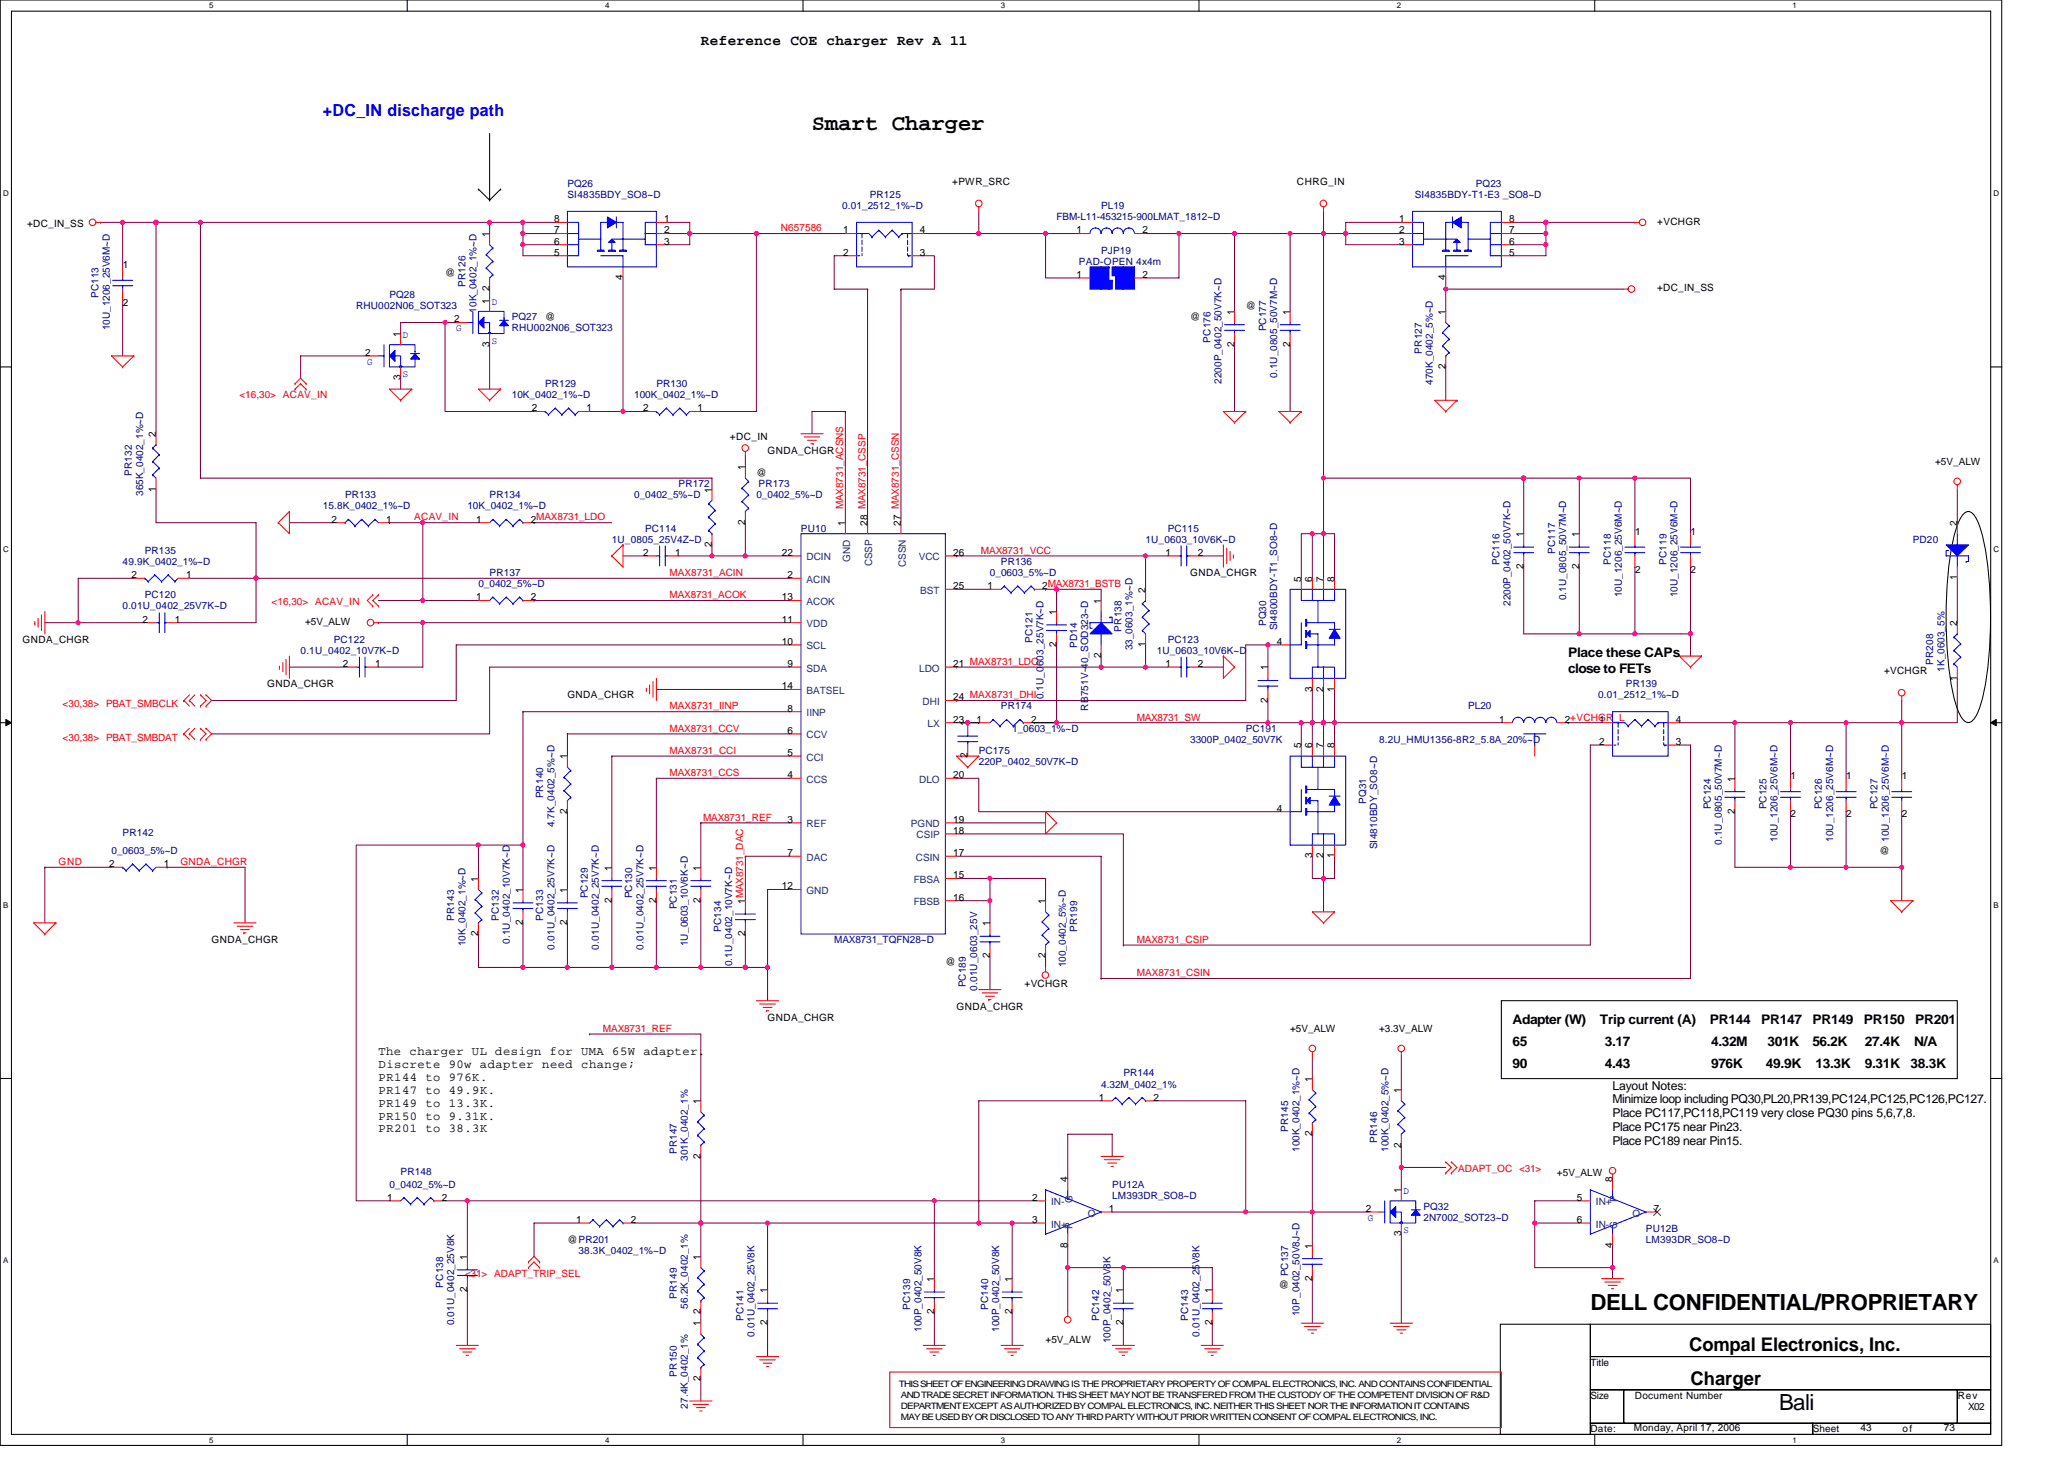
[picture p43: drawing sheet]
<svg xmlns="http://www.w3.org/2000/svg" width="297mm" height="210mm" viewBox="0 0 297 210" stroke-linecap="round" stroke-linejoin="round" font-family="sans-serif">
<defs><g id="words">
<g font-size="3.2">
<text x="116.9" y="18.7">Smart Charger</text>
<text x="228.9" y="188.6">DELL CONFIDENTIAL/PROPRIETARY</text>
<text x="256" y="202.9">Bali</text>
</g>
<g font-size="2.7">
<text x="243.1" y="194.4">Compal Electronics, Inc.</text>
<text x="243.3" y="199.3">Charger</text>
</g>
<text font-size="2.4" fill="#00f" x="46.5" y="16.6">+DC_IN discharge path</text>
<text font-size="2.1" x="100.9" y="6.5">Reference COE charger Rev A 11</text>
<g font-size="1.9">
<text x="225.7" y="94.6">Place these CAPs</text>
<text x="225.7" y="96.8">close to FETs</text>
<text x="217.7" y="147.4">Adapter (W)</text>
<text x="230.3" y="147.4">Trip current (A)</text>
<text x="246.1" y="147.4">PR144</text>
<text x="253.4" y="147.4">PR147</text>
<text x="260.8" y="147.4">PR149</text>
<text x="268.2" y="147.4">PR150</text>
<text x="275.6" y="147.4">PR201</text>
<text x="217.7" y="150.6">65</text>
<text x="217.7" y="153.8">90</text>
<text x="231" y="150.6">3.17</text>
<text x="231" y="153.8">4.43</text>
<text x="246.3" y="150.6">4.32M</text>
<text x="246.3" y="153.8">976K</text>
<text x="254.1" y="153.8">49.9K</text>
<text x="254.4" y="150.6">301K</text>
<text x="260.8" y="150.6">56.2K</text>
<text x="261.3" y="153.8">13.3K</text>
<text x="268.4" y="150.6">27.4K</text>
<text x="268.4" y="153.8">9.31K</text>
<text x="275" y="153.8">38.3K</text>
<text x="275.5" y="150.6">N/A</text>
</g>
<g font-size="1.8">
<text x="54.5" y="151.8">The charger UL design for UMA 65W adapter.</text>
<text x="54.5" y="155.5">PR144 to 976K.</text>
<text x="54.5" y="153.7">Discrete 90w adapter need change;</text>
<text x="54.5" y="157.4">PR147 to 49.9K.</text>
<text x="54.5" y="159.3">PR149 to 13.3K.</text>
<text x="54.5" y="161.1">PR150 to 9.31K.</text>
<text x="232.1" y="156.8">Layout Notes:</text>
<text x="232.1" y="158.8">Minimize loop including PQ30,PL20,PR139,PC124,PC125,PC126,PC127.</text>
<text x="232.1" y="160.8">Place PC117,PC118,PC119 very close PQ30 pins 5,6,7,8.</text>
<text x="54.5" y="163">PR201 to 38.3K</text>
<text x="232.1" y="162.8">Place PC175 near Pin23.</text>
<text x="232.1" y="164.8">Place PC189 near Pin15.</text>
</g>
<g font-size="1.4" fill="#000080">
<text x="81.7" y="26.9">PQ26</text>
<text x="81.7" y="28.5">SI4835BDY_SO8~D</text>
<text x="125.2" y="28.5">PR125</text>
<text x="203.6" y="28.5">SI4835BDY-T1-E3 _SO8~D</text>
<text x="212.4" y="26.9">PQ23</text>
<text x="121.2" y="30.1">0.01_2512_1%~D</text>
<text x="152.1" y="31.7">FBM-L11-453215-900LMAT_1812~D</text>
<text x="158.5" y="30.1">PL19</text>
<text x="67" y="41.3" transform="rotate(-90 67 41.3)">PR126</text>
<text x="155.3" y="38.1">PAD-OPEN 4x4m</text>
<text x="158.5" y="36.5">PJP19</text>
<text x="14.2" y="42.9" transform="rotate(-90 14.2 42.9)">PC113</text>
<text x="15.8" y="47.5" transform="rotate(-90 15.8 47.5)">10U_1206_25V6M~D</text>
<text x="51.3" y="44.5">RHU002N06_SOT323</text>
<text x="56" y="42.9">PQ28</text>
<text x="68.6" y="45" transform="rotate(-90 68.6 45)">10K_0402_1%~D</text>
<text x="73.7" y="46.1">PQ27</text>
<text x="73.7" y="47.7">RHU002N06_SOT323</text>
<text x="182.2" y="47.7" transform="rotate(-90 182.2 47.7)">PC177</text>
<text x="174.2" y="49.3" transform="rotate(-90 174.2 49.3)">PC176</text>
<text x="204.6" y="50.9" transform="rotate(-90 204.6 50.9)">PR127</text>
<text x="73.7" y="57.3">10K_0402_1%~D</text>
<text x="78.5" y="55.7">PR129</text>
<text x="91.3" y="57.3">100K_0402_1%~D</text>
<text x="94.5" y="55.7">PR130</text>
<text x="175.8" y="55.2" transform="rotate(-90 175.8 55.2)">2200P_0402_50V7K~D</text>
<text x="183.8" y="54.4" transform="rotate(-90 183.8 54.4)">0.1U_0805_50V7M~D</text>
<text x="206.2" y="55.4" transform="rotate(-90 206.2 55.4)">470K_0402_5%~D</text>
<text x="19" y="68.5" transform="rotate(-90 19 68.5)">PR132</text>
<text x="20.6" y="71.4" transform="rotate(-90 20.6 71.4)">365K_0402_1%~D</text>
<text x="49.7" y="71.7">PR133</text>
<text x="70.5" y="71.7">PR134</text>
<text x="91.3" y="71.7">0_0402_5%~D</text>
<text x="97.7" y="70.1">PR172</text>
<text x="108.9" y="71.7">0_0402_5%~D</text>
<text x="109.2" y="70.1">PR173</text>
<text x="46.5" y="73.3">15.8K_0402_1%~D</text>
<text x="67.3" y="73.3">10K_0402_1%~D</text>
<text x="92.9" y="76.5">PC114</text>
<text x="115.3" y="76.5">PU10</text>
<text x="168.1" y="76.5">PC115</text>
<text x="17.6" y="81.3">49.9K_0402_1%~D</text>
<text x="20.8" y="79.7">PR135</text>
<text x="70.5" y="82.9">PR137</text>
<text x="88" y="78.1">1U_0805_25V4Z~D</text>
<text x="142.5" y="82.9">0_0603_5%~D</text>
<text x="144.1" y="81.3">PR136</text>
<text x="164.9" y="78.1">1U_0603_10V6K~D</text>
<text x="215.8" y="81.3" transform="rotate(-90 215.8 81.3)">PC116</text>
<text x="223.8" y="79.7" transform="rotate(-90 223.8 79.7)">PC117</text>
<text x="231.8" y="81.3" transform="rotate(-90 231.8 81.3)">PC118</text>
<text x="239.8" y="81.3" transform="rotate(-90 239.8 81.3)">PC119</text>
<text x="275.3" y="78.1">PD20</text>
<text x="17.6" y="87.7">0.01U_0402_25V7K~D</text>
<text x="20.8" y="86.1">PC120</text>
<text x="68.9" y="84.5">0_0402_5%~D</text>
<text x="217.4" y="87.2" transform="rotate(-90 217.4 87.2)">2200P_0402_50V7K~D</text>
<text x="225.4" y="86.4" transform="rotate(-90 225.4 86.4)">0.1U_0805_50V7M~D</text>
<text x="233.4" y="85.9" transform="rotate(-90 233.4 85.9)">10U_1206_25V6M~D</text>
<text x="241.4" y="85.9" transform="rotate(-90 241.4 85.9)">10U_1206_25V6M~D</text>
<text x="43.3" y="94.1">0.1U_0402_10V7K~D</text>
<text x="48" y="92.5">PC122</text>
<text x="148.6" y="92.5" transform="rotate(-90 148.6 92.5)">PC121</text>
<text x="155" y="93.3" transform="rotate(-90 155 93.3)">PD14</text>
<text x="161.4" y="90.9" transform="rotate(-90 161.4 90.9)">PR138</text>
<text x="163" y="93.6" transform="rotate(-90 163 93.6)">33_0603_1%~D</text>
<text x="166.5" y="94.1">1U_0603_10V6K~D</text>
<text x="168.1" y="92.5">PC123</text>
<text x="182.2" y="90.1" transform="rotate(-90 182.2 90.1)">PQ30</text>
<text x="183.8" y="90.7" transform="rotate(-90 183.8 90.7)">SI4800BDY-T1_SO8~D</text>
<text x="278.2" y="95.7" transform="rotate(-90 278.2 95.7)">PR208</text>
<text x="150.2" y="100.7" transform="rotate(-90 150.2 100.7)">0.1U_0603_25V7K~D</text>
<text x="230" y="100.5">0.01_2512_1%~D</text>
<text x="234" y="98.9">PR139</text>
<text x="279.8" y="96.7" transform="rotate(-90 279.8 96.7)">1K_0603_5%</text>
<text x="144.1" y="102.1">PR174</text>
<text x="145.7" y="105.3">1_0603_1%~D</text>
<text x="156.6" y="102.3" transform="rotate(-90 156.6 102.3)">RB751V-40_SOD323~D</text>
<text x="171.3" y="106.9">3300P_0402_50V7K</text>
<text x="179.3" y="105.3">PC191</text>
<text x="198.5" y="106.9">8.2U_HMU1356-8R2_5.8A_20%~D</text>
<text x="211.3" y="102.1">PL20</text>
<text x="140.9" y="108.5">PC175</text>
<text x="140.9" y="110.1">220P_0402_50V7K~D</text>
<text x="78.2" y="114.9" transform="rotate(-90 78.2 114.9)">PR140</text>
<text x="79.8" y="119.1" transform="rotate(-90 79.8 119.1)">4.7K_0402_5%~D</text>
<text x="196.6" y="115.7" transform="rotate(-90 196.6 115.7)">PQ31</text>
<text x="246.2" y="116.5" transform="rotate(-90 246.2 116.5)">PC124</text>
<text x="254.2" y="116.5" transform="rotate(-90 254.2 116.5)">PC125</text>
<text x="262.2" y="116.5" transform="rotate(-90 262.2 116.5)">PC126</text>
<text x="270.2" y="116.5" transform="rotate(-90 270.2 116.5)">PC127</text>
<text x="16" y="122.9">0_0603_5%~D</text>
<text x="17.6" y="120.4">PR142</text>
<text x="198.2" y="122.3" transform="rotate(-90 198.2 122.3)">SI4810BDY_SO8~D</text>
<text x="247.8" y="121.6" transform="rotate(-90 247.8 121.6)">0.1U_0805_50V7M~D</text>
<text x="255.8" y="121.1" transform="rotate(-90 255.8 121.1)">10U_1206_25V6M~D</text>
<text x="263.8" y="121.1" transform="rotate(-90 263.8 121.1)">10U_1206_25V6M~D</text>
<text x="271.8" y="121.1" transform="rotate(-90 271.8 121.1)">10U_1206_25V6M~D</text>
<text x="84.6" y="129.3" transform="rotate(-90 84.6 129.3)">PC129</text>
<text x="91" y="129.3" transform="rotate(-90 91 129.3)">PC130</text>
<text x="97.4" y="130.9" transform="rotate(-90 97.4 130.9)">PC131</text>
<text x="65.4" y="132.5" transform="rotate(-90 65.4 132.5)">PR143</text>
<text x="67" y="136.2" transform="rotate(-90 67 136.2)">10K_0402_1%~D</text>
<text x="71.8" y="132.5" transform="rotate(-90 71.8 132.5)">PC132</text>
<text x="73.4" y="135.9" transform="rotate(-90 73.4 135.9)">0.1U_0402_10V7K~D</text>
<text x="78.2" y="132.5" transform="rotate(-90 78.2 132.5)">PC133</text>
<text x="79.8" y="136.7" transform="rotate(-90 79.8 136.7)">0.01U_0402_25V7K~D</text>
<text x="86.2" y="136.7" transform="rotate(-90 86.2 136.7)">0.01U_0402_25V7K~D</text>
<text x="92.6" y="136.7" transform="rotate(-90 92.6 136.7)">0.01U_0402_25V7K~D</text>
<text x="99" y="136.2" transform="rotate(-90 99 136.2)">1U_0603_10V6K~D</text>
<text x="103.8" y="134.1" transform="rotate(-90 103.8 134.1)">PC134</text>
<text x="120.1" y="135.7">MAX8731_TQFN28~D</text>
<text x="155" y="134.1" transform="rotate(-90 155 134.1)">PR199</text>
<text x="105.4" y="139.1" transform="rotate(-90 105.4 139.1)">0.1U_0402_10V7K~D</text>
<text x="139" y="142.1" transform="rotate(-90 139 142.1)">PC189</text>
<text x="140.6" y="142.6" transform="rotate(-90 140.6 142.6)">0.01U_0603_25V</text>
<text x="153.4" y="139.2" transform="rotate(-90 153.4 139.2)">100_0402_5%~D</text>
<text x="161.7" y="154.9">PR144</text>
<text x="158.5" y="156.5">4.32M_0402_1%</text>
<text x="97.4" y="166.1" transform="rotate(-90 97.4 166.1)">PR147</text>
<text x="99" y="167.1" transform="rotate(-90 99 167.1)">301K_0402_1%</text>
<text x="185.4" y="162.9" transform="rotate(-90 185.4 162.9)">PR145</text>
<text x="187" y="165.8" transform="rotate(-90 187 165.8)">100K_0402_1%~D</text>
<text x="198.2" y="164.5" transform="rotate(-90 198.2 164.5)">PR146</text>
<text x="199.8" y="165.8" transform="rotate(-90 199.8 165.8)">100K_0402_5%~D</text>
<text x="56" y="170.9">0_0402_5%~D</text>
<text x="57.7" y="169.2">PR148</text>
<text x="160.1" y="170.9">PU12A</text>
<text x="160.1" y="172.5">LM393DR_SO8~D</text>
<text x="204.9" y="174.1">PQ32</text>
<text x="204.9" y="175.7">2N7002_SOT23~D</text>
<text x="236.9" y="177.3">PU12B</text>
<text x="236.9" y="178.9">LM393DR_SO8~D</text>
<text x="63.8" y="185.3" transform="rotate(-90 63.8 185.3)">PC138</text>
<text x="83.3" y="180.5">38.3K_0402_1%~D</text>
<text x="185.4" y="183.7" transform="rotate(-90 185.4 183.7)">PC137</text>
<text x="65.4" y="190.8" transform="rotate(-90 65.4 190.8)">0.01U_0402_25V8K</text>
<text x="97.4" y="186.9" transform="rotate(-90 97.4 186.9)">PR149</text>
<text x="99" y="188.4" transform="rotate(-90 99 188.4)">56.2K_0402_1%</text>
<text x="107" y="190.1" transform="rotate(-90 107 190.1)">PC141</text>
<text x="131" y="188.5" transform="rotate(-90 131 188.5)">PC139</text>
<text x="132.6" y="191.7" transform="rotate(-90 132.6 191.7)">100P_0402_50V8K</text>
<text x="142.2" y="188.5" transform="rotate(-90 142.2 188.5)">PC140</text>
<text x="143.8" y="191.7" transform="rotate(-90 143.8 191.7)">100P_0402_50V8K</text>
<text x="158.2" y="190.1" transform="rotate(-90 158.2 190.1)">PC142</text>
<text x="171" y="190.1" transform="rotate(-90 171 190.1)">PC143</text>
<text x="187" y="189.5" transform="rotate(-90 187 189.5)">10P_0402_50V8J~D</text>
<text x="108.6" y="192.4" transform="rotate(-90 108.6 192.4)">0.01U_0402_25V8K</text>
<text x="159.8" y="193.3" transform="rotate(-90 159.8 193.3)">100P_0402_50V8K</text>
<text x="172.6" y="192.4" transform="rotate(-90 172.6 192.4)">0.01U_0402_25V8K</text>
<text x="97.4" y="198.1" transform="rotate(-90 97.4 198.1)">PR150</text>
<text x="99" y="202.8" transform="rotate(-90 99 202.8)">27.4K_0402_1%</text>
</g>
<g font-size="1.4">
<text x="137" y="26.6">+PWR_SRC</text>
<text x="186.6" y="26.6">CHRG_IN</text>
<text x="3.9" y="32.7">+DC_IN_SS</text>
<text x="70.4" y="34.1" transform="rotate(-90 70.4 34.1)">1</text>
<text x="79.7" y="35.2">6</text>
<text x="79.7" y="33.6">7</text>
<text x="79.7" y="32">8</text>
<text x="95.6" y="35.2">3</text>
<text x="95.6" y="33.6">2</text>
<text x="95.6" y="32">1</text>
<text x="121.3" y="33.6">1</text>
<text x="132.4" y="33.6">4</text>
<text x="154.9" y="33.6">1</text>
<text x="164.4" y="33.6">2</text>
<text x="201.4" y="35.2">3</text>
<text x="201.4" y="33.6">2</text>
<text x="201.4" y="32">1</text>
<text x="217.2" y="35.2">6</text>
<text x="217.2" y="33.6">7</text>
<text x="217.2" y="32">8</text>
<text x="238.5" y="32.3">+VCHGR</text>
<text x="17.7" y="38.6">1</text>
<text x="64" y="39.7">@</text>
<text x="70.4" y="41.9" transform="rotate(-90 70.4 41.9)">2</text>
<text x="79.7" y="36.8">5</text>
<text x="89.6" y="40.3" transform="rotate(-90 89.6 40.3)">4</text>
<text x="121.3" y="36.8">2</text>
<text x="132.4" y="36.8">3</text>
<text x="154.9" y="40">1</text>
<text x="164.4" y="40">2</text>
<text x="208" y="40.3" transform="rotate(-90 208 40.3)">4</text>
<text x="217.2" y="36.8">5</text>
<text x="238.5" y="42">+DC_IN_SS</text>
<text x="17.7" y="44">2</text>
<text x="65.3" y="46.4">2</text>
<text x="70.4" y="43.7" transform="rotate(-90 70.4 43.7)">1</text>
<text x="78.5" y="46.1">@</text>
<text x="171.3" y="46.1">@</text>
<text x="177.6" y="45.3" transform="rotate(-90 177.6 45.3)">1</text>
<text x="179.3" y="44.5">@</text>
<text x="185.6" y="45.3" transform="rotate(-90 185.6 45.3)">1</text>
<text x="208" y="45.3" transform="rotate(-90 208 45.3)">1</text>
<text x="52.5" y="51.2">2</text>
<text x="57.6" y="48.5" transform="rotate(-90 57.6 48.5)">1</text>
<text x="70.4" y="49.9" transform="rotate(-90 70.4 49.9)">3</text>
<text x="177.6" y="49.9" transform="rotate(-90 177.6 49.9)">2</text>
<text x="185.6" y="49.9" transform="rotate(-90 185.6 49.9)">2</text>
<text x="208" y="53.1" transform="rotate(-90 208 53.1)">2</text>
<text x="57.6" y="54.7" transform="rotate(-90 57.6 54.7)">3</text>
<text x="76.5" y="59.2">2</text>
<text x="84.4" y="59.2">1</text>
<text x="92.5" y="59.2">2</text>
<text x="100.4" y="59.2">1</text>
<text x="22.4" y="62.9" transform="rotate(-90 22.4 62.9)">2</text>
<text x="105" y="63.4">+DC_IN</text>
<text x="110.5" y="65.3">GNDA_CHGR</text>
<text x="22.4" y="70.7" transform="rotate(-90 22.4 70.7)">1</text>
<text x="102.4" y="70.9" transform="rotate(-90 102.4 70.9)">1</text>
<text x="107.2" y="67.7" transform="rotate(-90 107.2 67.7)">1</text>
<text x="108.9" y="68.5">@</text>
<text x="278.5" y="66.9">+5V_ALW</text>
<text x="47.7" y="75.2">2</text>
<text x="55.6" y="75.2">1</text>
<text x="68.5" y="75.2">1</text>
<text x="76.4" y="75.2">2MAX8731_LDO</text>
<text x="107.2" y="75.5" transform="rotate(-90 107.2 75.5)">2</text>
<text x="121.6" y="75.7" transform="rotate(-90 121.6 75.7)">1</text>
<text x="124.8" y="75.7" transform="rotate(-90 124.8 75.7)">28 MAX8731_CSSP</text>
<text x="129.6" y="75.7" transform="rotate(-90 129.6 75.7)">27 MAX8731_CSSN</text>
<text x="219.3" y="77.3" transform="rotate(-90 219.3 77.3)">1</text>
<text x="227.3" y="77.3" transform="rotate(-90 227.3 77.3)">1</text>
<text x="235.3" y="77">1</text>
<text x="243.3" y="77">1</text>
<text x="281.7" y="75.7" transform="rotate(-90 281.7 75.7)">2</text>
<text x="18.9" y="83.2">2</text>
<text x="26.8" y="83.2">1</text>
<text x="92.5" y="80">2</text>
<text x="97.2" y="80">1</text>
<text x="102.4" y="78.7" transform="rotate(-90 102.4 78.7)">2</text>
<text x="112.5" y="80">22</text>
<text x="113.3" y="83.2">2</text>
<text x="137.2" y="80">26</text>
<text x="167.7" y="80">1</text>
<text x="171.3" y="82.9">GNDA_CHGR</text>
<text x="172.4" y="80">2</text>
<text x="187.3" y="83.7" transform="rotate(-90 187.3 83.7)">5</text>
<text x="188.8" y="83.7" transform="rotate(-90 188.8 83.7)">6</text>
<text x="190.5" y="83.7" transform="rotate(-90 190.5 83.7)">7</text>
<text x="192" y="83.7" transform="rotate(-90 192 83.7)">8</text>
<text x="219.3" y="81.9" transform="rotate(-90 219.3 81.9)">2</text>
<text x="227.3" y="81.9" transform="rotate(-90 227.3 81.9)">2</text>
<text x="235.3" y="82.4">2</text>
<text x="243.3" y="82.4">2</text>
<text x="281.7" y="83.5" transform="rotate(-90 281.7 83.5)">1</text>
<text x="20.5" y="89.6">2</text>
<text x="25.2" y="89.6">1</text>
<text x="43.9" y="90">+5V_ALW</text>
<text x="68.5" y="86.4">1</text>
<text x="76.4" y="86.4">2</text>
<text x="112.5" y="89.6">11</text>
<text x="112.5" y="86.4">13</text>
<text x="137.2" y="84.8">25</text>
<text x="142.1" y="84.8">1</text>
<text x="150" y="84.8">2MAX8731_BSTB</text>
<text x="152" y="88.5" transform="rotate(-90 152 88.5)">1</text>
<text x="158.5" y="86.9" transform="rotate(-90 158.5 86.9)">1</text>
<text x="164.8" y="85.3" transform="rotate(-90 164.8 85.3)">2</text>
<text x="3.3" y="92.5">GNDA_CHGR</text>
<text x="49.3" y="96">2</text>
<text x="54" y="96">1</text>
<text x="112.5" y="92.8">10</text>
<text x="113.3" y="96">9</text>
<text x="137.2" y="96">21 MAX8731_LDO</text>
<text x="152" y="93.2" transform="rotate(-90 152 93.2)">2</text>
<text x="158.5" y="94.7" transform="rotate(-90 158.5 94.7)">2</text>
<text x="164.8" y="93.2" transform="rotate(-90 164.8 93.2)">1</text>
<text x="167.7" y="96">1</text>
<text x="172.4" y="96">2</text>
<text x="183.7" y="92.8">4</text>
<text x="281.7" y="90.1" transform="rotate(-90 281.7 90.1)">2</text>
<text x="38.5" y="98.9">GNDA_CHGR</text>
<text x="81.7" y="100.5">GNDA_CHGR</text>
<text x="112.5" y="99.2">14</text>
<text x="137.2" y="100.8">24 MAX8731_DHI</text>
<text x="182.5" y="101.2" transform="rotate(-90 182.5 101.2)">2</text>
<text x="182.5" y="96.5" transform="rotate(-90 182.5 96.5)">1</text>
<text x="188.8" y="99.5" transform="rotate(-90 188.8 99.5)">3</text>
<text x="190.5" y="99.5" transform="rotate(-90 190.5 99.5)">2</text>
<text x="192" y="99.5" transform="rotate(-90 192 99.5)">1</text>
<text x="271.1" y="97">+VCHGR</text>
<text x="281.7" y="97.9" transform="rotate(-90 281.7 97.9)">1</text>
<text x="113.3" y="102.4">8</text>
<text x="113.3" y="105.6">6</text>
<text x="137.2" y="104">23</text>
<text x="139.3" y="104.5" transform="rotate(-90 139.3 104.5)">1</text>
<text x="140.5" y="104">1</text>
<text x="148.4" y="104">2</text>
<text x="187.3" y="107.7" transform="rotate(-90 187.3 107.7)">5</text>
<text x="188.8" y="107.7" transform="rotate(-90 188.8 107.7)">6</text>
<text x="190.5" y="107.7" transform="rotate(-90 190.5 107.7)">7</text>
<text x="192" y="107.7" transform="rotate(-90 192 107.7)">8</text>
<text x="215.7" y="104">1</text>
<text x="225.2" y="104">2+VCHGR_L</text>
<text x="230.1" y="107.2">2</text>
<text x="230.1" y="104">1</text>
<text x="241.2" y="104">4</text>
<text x="241.2" y="107.2">3</text>
<text x="81.6" y="109.3" transform="rotate(-90 81.6 109.3)">1</text>
<text x="113.3" y="112">4</text>
<text x="113.3" y="108.8">5</text>
<text x="137.2" y="112">20</text>
<text x="139.3" y="109.2" transform="rotate(-90 139.3 109.2)">2</text>
<text x="249.7" y="112.5" transform="rotate(-90 249.7 112.5)">1</text>
<text x="257.7" y="112.2">1</text>
<text x="265.7" y="112.2">1</text>
<text x="273.7" y="112.2">1</text>
<text x="81.6" y="117.2" transform="rotate(-90 81.6 117.2)">2</text>
<text x="113.3" y="118.4">3</text>
<text x="137.2" y="118.4">19</text>
<text x="137.2" y="120">18</text>
<text x="183.7" y="116.8">4</text>
<text x="249.7" y="117.2" transform="rotate(-90 249.7 117.2)">2</text>
<text x="257.7" y="117.6">2</text>
<text x="265.7" y="117.6">2</text>
<text x="273.7" y="117.6">2</text>
<text x="15.7" y="124.8">2</text>
<text x="23.6" y="124.8">1</text>
<text x="88" y="125.3" transform="rotate(-90 88 125.3)">1</text>
<text x="94.4" y="125.3" transform="rotate(-90 94.4 125.3)">1</text>
<text x="100.8" y="125.3" transform="rotate(-90 100.8 125.3)">1</text>
<text x="113.3" y="123.2">7</text>
<text x="137.2" y="123.2">17</text>
<text x="188.8" y="123.5" transform="rotate(-90 188.8 123.5)">3</text>
<text x="190.5" y="123.5" transform="rotate(-90 190.5 123.5)">2</text>
<text x="192" y="123.5" transform="rotate(-90 192 123.5)">1</text>
<text x="270.5" y="122.9">@</text>
<text x="68.8" y="126.9" transform="rotate(-90 68.8 126.9)">1</text>
<text x="75.2" y="128.5" transform="rotate(-90 75.2 128.5)">1</text>
<text x="81.6" y="128.5" transform="rotate(-90 81.6 128.5)">1</text>
<text x="88" y="129.9" transform="rotate(-90 88 129.9)">2</text>
<text x="94.4" y="129.9" transform="rotate(-90 94.4 129.9)">2</text>
<text x="100.8" y="129.9" transform="rotate(-90 100.8 129.9)">2</text>
<text x="107.2" y="130.1" transform="rotate(-90 107.2 130.1)">1MAX8731_DAC</text>
<text x="112.5" y="128">12</text>
<text x="137.2" y="126.4">15</text>
<text x="137.2" y="129.6">16</text>
<text x="150.4" y="130.1" transform="rotate(-90 150.4 130.1)">1</text>
<text x="30.5" y="135.7">GNDA_CHGR</text>
<text x="68.8" y="134.7" transform="rotate(-90 68.8 134.7)">2</text>
<text x="75.2" y="133.2" transform="rotate(-90 75.2 133.2)">2</text>
<text x="81.6" y="133.2" transform="rotate(-90 81.6 133.2)">2</text>
<text x="107.2" y="134.7" transform="rotate(-90 107.2 134.7)">2</text>
<text x="142.4" y="137.9" transform="rotate(-90 142.4 137.9)">2</text>
<text x="142.4" y="133.3" transform="rotate(-90 142.4 133.3)">1</text>
<text x="150.4" y="137.9" transform="rotate(-90 150.4 137.9)">2</text>
<text x="136.1" y="138.9">@</text>
<text x="147.4" y="142.1">+VCHGR</text>
<text x="110.5" y="146.9">GNDA_CHGR</text>
<text x="137.7" y="145.3">GNDA_CHGR</text>
<text x="185.7" y="148.5">+5V_ALW</text>
<text x="198.5" y="148.5">+3.3V_ALW</text>
<text x="188.8" y="155.7" transform="rotate(-90 188.8 155.7)">1</text>
<text x="100.8" y="158.9" transform="rotate(-90 100.8 158.9)">1</text>
<text x="158.1" y="158.4">1</text>
<text x="166" y="158.4">2</text>
<text x="201.7" y="157.3" transform="rotate(-90 201.7 157.3)">1</text>
<text x="100.8" y="166.8" transform="rotate(-90 100.8 166.8)">2</text>
<text x="188.8" y="163.6" transform="rotate(-90 188.8 163.6)">2</text>
<text x="201.7" y="165.2" transform="rotate(-90 201.7 165.2)">2</text>
<text x="55.7" y="172.8">1</text>
<text x="63.6" y="172.8">2</text>
<text x="148.5" y="172.8">2</text>
<text x="153.6" y="170.1" transform="rotate(-90 153.6 170.1)">4</text>
<text x="201.7" y="171.7" transform="rotate(-90 201.7 171.7)">1</text>
<text x="224.1" y="169.3">+5V_ALW</text>
<text x="226.9" y="172.8">5</text>
<text x="232" y="170.1" transform="rotate(-90 232 170.1)">8</text>
<text x="81.7" y="178.9">@PR201</text>
<text x="82.9" y="176">1</text>
<text x="90.8" y="176">2</text>
<text x="148.5" y="176">3</text>
<text x="153.6" y="179.6" transform="rotate(-90 153.6 179.6)">8</text>
<text x="159.6" y="174.4">1</text>
<text x="188.8" y="179.7" transform="rotate(-90 188.8 179.7)">1</text>
<text x="196.6" y="174.4">2</text>
<text x="201.7" y="177.9" transform="rotate(-90 201.7 177.9)">3</text>
<text x="226.9" y="176">6</text>
<text x="232" y="179.6" transform="rotate(-90 232 179.6)">4</text>
<text x="238" y="174.4">7</text>
<text x="67.2" y="185.9" transform="rotate(-90 67.2 185.9)">2</text>
<text x="67.2" y="181.3" transform="rotate(-90 67.2 181.3)">1</text>
<text x="100.8" y="181.3" transform="rotate(-90 100.8 181.3)">1</text>
<text x="134.4" y="184.5" transform="rotate(-90 134.4 184.5)">1</text>
<text x="145.6" y="184.5" transform="rotate(-90 145.6 184.5)">1</text>
<text x="184.1" y="185.3">@</text>
<text x="188.8" y="184.4" transform="rotate(-90 188.8 184.4)">2</text>
<text x="100.8" y="190.9" transform="rotate(-90 100.8 190.9)">1</text>
<text x="100.8" y="189.2" transform="rotate(-90 100.8 189.2)">2</text>
<text x="110.4" y="190.8" transform="rotate(-90 110.4 190.8)">2</text>
<text x="110.4" y="186.1" transform="rotate(-90 110.4 186.1)">1</text>
<text x="134.4" y="189.2" transform="rotate(-90 134.4 189.2)">2</text>
<text x="145.6" y="189.2" transform="rotate(-90 145.6 189.2)">2</text>
<text x="161.6" y="190.8" transform="rotate(-90 161.6 190.8)">2</text>
<text x="161.6" y="186.1" transform="rotate(-90 161.6 186.1)">1</text>
<text x="174.5" y="190.8" transform="rotate(-90 174.5 190.8)">2</text>
<text x="174.5" y="186.1" transform="rotate(-90 174.5 186.1)">1</text>
<text x="150.5" y="193.3">+5V_ALW</text>
<text x="228.9" y="196.5">Title</text>
<text x="100.8" y="198.8" transform="rotate(-90 100.8 198.8)">2</text>
<text x="228.9" y="201.3">Size</text>
<text x="235.3" y="201.3">Document Number</text>
<text x="281.7" y="201.3">Rev</text>
<text x="283.2" y="202.9">X02</text>
<text x="228.9" y="206.1">Date:</text>
<text x="235.1" y="206">Monday, April 17, 2006</text>
<text x="260.9" y="206.1">Sheet</text>
<text x="267.8" y="206">43</text>
<text x="273.8" y="206.1">of</text>
<text x="279.8" y="206">73</text>
</g>
<g font-size="1.4" fill="#f00">
<text x="112.4" y="33.3">N657586</text>
<text x="34.5" y="57.3">&lt;16,30&gt; ACAV_IN</text>
<text x="59.6" y="74.9">ACAV_IN</text>
<text x="121.3" y="73.3" transform="rotate(-90 121.3 73.3)">MAX8731_ACSNS</text>
<text x="96.4" y="82.9">MAX8731_ACIN</text>
<text x="141.2" y="79.7">MAX8731_VCC</text>
<text x="39.1" y="87.1">&lt;16,30&gt; ACAV_IN</text>
<text x="96.4" y="86.1">MAX8731_ACOK</text>
<text x="9" y="101.8">&lt;30,38&gt; PBAT_SMBCLK</text>
<text x="9" y="106.6">&lt;30,38&gt; PBAT_SMBDAT</text>
<text x="96.4" y="102.1">MAX8731_IINP</text>
<text x="96.4" y="105.3">MAX8731_CCV</text>
<text x="163.6" y="103.7">MAX8731_SW</text>
<text x="96.4" y="108.5">MAX8731_CCI</text>
<text x="96.4" y="111.7">MAX8731_CCS</text>
<text x="101.2" y="118.1">MAX8731_REF</text>
<text x="8.4" y="124.5">GND</text>
<text x="26" y="124.5">GNDA_CHGR</text>
<text x="163.6" y="135.7">MAX8731_CSIP</text>
<text x="163.6" y="140.5">MAX8731_CSIN</text>
<text x="86.8" y="148.5">MAX8731_REF</text>
<text x="209.8" y="168.7">ADAPT_OC &lt;31&gt;</text>
<text x="66.9" y="183.7">&lt;31&gt; ADAPT_TRIP_SEL</text>
</g>
<g font-size="1.4" fill="#00f">
<text x="65.7" y="47.7">G</text>
<text x="70.8" y="43.9">D</text>
<text x="52.8" y="52.5">G</text>
<text x="58" y="48.7">D</text>
<text x="70.8" y="49.5">S</text>
<text x="58" y="54.3">S</text>
<text x="202" y="171.9">D</text>
<text x="196.9" y="175.7">G</text>
<text x="202" y="177.5">S</text>
</g>
<g font-size="1.4" fill="#004080">
<text x="116.1" y="80.7">DCIN</text>
<text x="116.1" y="83.9">ACIN</text>
<text x="122.3" y="80.8" transform="rotate(-90 122.3 80.8)">GND</text>
<text x="125.5" y="81.5" transform="rotate(-90 125.5 81.5)">CSSP</text>
<text x="130.3" y="81.6" transform="rotate(-90 130.3 81.6)">CSSN</text>
<text x="132.2" y="80.7">VCC</text>
<text x="116.1" y="87.1">ACOK</text>
<text x="132.4" y="85.5">BST</text>
<text x="116.1" y="90.3">VDD</text>
<text x="116.1" y="93.5">SCL</text>
<text x="116.1" y="96.7">SDA</text>
<text x="116.1" y="99.9">BATSEL</text>
<text x="132.3" y="96.7">LDO</text>
<text x="132.8" y="101.5">DHI</text>
<text x="116.1" y="103.1">IINP</text>
<text x="116.1" y="106.3">CCV</text>
<text x="133.5" y="104.7">LX</text>
<text x="116.1" y="112.7">CCS</text>
<text x="116.1" y="109.5">CCI</text>
<text x="132.3" y="112.7">DLO</text>
<text x="116.1" y="119.1">REF</text>
<text x="131.1" y="119.1">PGND</text>
<text x="116.1" y="123.9">DAC</text>
<text x="131.8" y="123.9">CSIN</text>
<text x="131.9" y="120.7">CSIP</text>
<text x="116.1" y="128.7">GND</text>
<text x="131.5" y="127.1">FBSA</text>
<text x="131.5" y="130.3">FBSB</text>
<text x="151.3" y="173.5">IN-</text>
<text x="154.3" y="173.2" transform="rotate(-90 154.3 173.2)">G</text>
<text x="229.7" y="173.5">IN+</text>
<text x="232.7" y="173" transform="rotate(-90 232.7 173)">P</text>
<text x="151.3" y="176.7">IN+</text>
<text x="154.3" y="176.8" transform="rotate(-90 154.3 176.8)">P</text>
<text x="156.5" y="175.1">O</text>
<text x="229.7" y="176.7">IN-</text>
<text x="232.7" y="176.8" transform="rotate(-90 232.7 176.8)">G</text>
<text x="234.9" y="175.1">O</text>
</g>
<g font-size="1.3">
<text x="129.3" y="199.6">THIS SHEET OF ENGINEERING DRAWING IS THE PROPRIETARY PROPERTY OF COMPAL ELECTRONICS, INC. AND CONTAINS CONFIDENTIAL</text>
<text x="129.7" y="201.2">AND TRADE SECRET INFORMATION. THIS SHEET MAY NOT BE TRANSFERED FROM THE CUSTODY OF THE COMPETENT DIVISION OF R&amp;D</text>
<text x="129.7" y="202.8">DEPARTMENT EXCEPT AS AUTHORIZED BY COMPAL ELECTRONICS, INC. NEITHER THIS SHEET NOR THE INFORMATION IT CONTAINS</text>
<text x="129.7" y="204.4">MAY BE USED BY OR DISCLOSED TO ANY THIRD PARTY WITHOUT PRIOR WRITTEN CONSENT OF COMPAL ELECTRONICS, INC.</text>
</g>
<g font-size="1.1">
<text x="30.1" y="1.2">5</text>
<text x="87.1" y="1.2">4</text>
<text x="144" y="1.2">3</text>
<text x="201" y="1.2">2</text>
<text x="258" y="1.2">1</text>
<text x=".4" y="28.2">D</text>
<text x="286.9" y="28.2">D</text>
<text x=".4" y="79.4">C</text>
<text x="286.9" y="79.4">C</text>
<text x=".4" y="130.6">B</text>
<text x="286.9" y="130.6">B</text>
<text x=".4" y="181.8">A</text>
<text x="286.9" y="181.8">A</text>
<text x="30.1" y="207.6">5</text>
<text x="87.1" y="207.6">4</text>
<text x="144" y="207.6">3</text>
<text x="201" y="207.6">2</text>
<text x="258" y="207.6">1</text>
</g>
</g></defs>
<path d="M0 0h288.1v208h-288.1zM1.6 1.6h284.9v204.8h-284.9z" fill="none" stroke="#000" stroke-width=".15"/>
<g fill="#fff">
<path d="M30.1 .2h.6v1.2h-.6z"/>
<path d="M30.1 206.6h.6v1.3h-.6z"/>
</g>
<path d="M58.6 0v1.6M58.6 206.4v1.6" fill="none" stroke="#000" stroke-width=".15"/>
<g fill="#fff">
<path d="M87.1 .2h.6v1.2h-.6z"/>
<path d="M87.1 206.6h.6v1.3h-.6z"/>
</g>
<path d="M115.6 0v1.6M115.6 206.4v1.6" fill="none" stroke="#000" stroke-width=".15"/>
<g fill="#fff">
<path d="M144 .2h.6v1.2h-.6z"/>
<path d="M144 206.6h.6v1.3h-.6z"/>
</g>
<path d="M172.5 0v1.6M172.5 206.4v1.6" fill="none" stroke="#000" stroke-width=".15"/>
<g fill="#fff">
<path d="M201 .2h.6v1.2h-.6z"/>
<path d="M201 206.6h.6v1.3h-.6z"/>
</g>
<path d="M229.5 0v1.6M229.5 206.4v1.6" fill="none" stroke="#000" stroke-width=".15"/>
<g fill="#fff">
<path d="M258 .2h.6v1.2h-.6z"/>
<path d="M258 206.6h.6v1.3h-.6z"/>
<path d="M.4 27.2h.8v1.3h-.8z"/>
<path d="M286.9 27.2h.8v1.3h-.8z"/>
<path d="M.4 78.4h.8v1.3h-.8z"/>
<path d="M286.9 78.4h.8v1.3h-.8z"/>
</g>
<path d="M0 52.8h1.6M286.5 52.8h1.6" fill="none" stroke="#000" stroke-width=".15"/>
<g fill="#fff">
<path d="M.4 129.6h.8v1.3h-.8z"/>
<path d="M286.9 129.6h.7v1.3h-.7z"/>
</g>
<path d="M0 104h1.6M286.5 104h1.6" fill="none" stroke="#000" stroke-width=".15"/>
<path d="M.8 103.5l.8 .5-.8 .5zM286.5 104l.8-.5v1z" fill="#000" stroke="#000" stroke-width=".14"/>
<g fill="#fff">
<path d="M.4 180.8h.8v1.3h-.8z"/>
<path d="M286.9 180.8h.7v1.3h-.7z"/>
</g>
<g fill="none" stroke="#000" stroke-width=".15">
<path d="M70.5 19.2v9.6M68.9 27.2h.1M68.9 27.2l1.6 1.6M70.5 28.8h.1M72 27.2h.1M72 27.2l-1.5 1.6M282.5 74.1a.9 .9 0 0 1 1.6 0 14.2 14.2 0 0 1 1.8 6 61.8 61.8 0 0 1-.5 20.1 9 9 0 0 1-1.3 3.3 .9 .9 0 0 1-1.6 0 14.2 14.2 0 0 1-1.9-6 62.3 62.3 0 0 1 .5-20.1 8.9 8.9 0 0 1 1.4-3.3zM139.3 104h1.6M140.9 104h.1M148.9 104h3.2M0 155.2h1.6M216.1 144h65.6v11.2h-65.6z"/>
<path d="M286.5 155.2h1.6M215.9 190.6h13v15.8h-13zM228.9 190.6h57.6v4.6h-57.6zM228.9 195.2h57.6v4.8h-57.6zM228.9 204.8h32v1.6h-32zM228.9 200h4.8v4.8h-4.8zM233.7 200h48v4.8h-48zM260.9 204.8h25.6v1.6h-25.6zM281.7 200h4.8v4.8h-4.8z"/>
</g>
<g fill="none" stroke="#800040" stroke-width=".15">
<path d="M14.5 32h3.1M17.6 32v6.4M17.6 32h4.9M22.5 32h6.3M22.5 32v30.4M28.8 32v36.8h73.7v1.6M28.8 32h41.7M70.5 32v1.6M70.5 32h9.5M75.3 33.6h4.7M75.3 35.2v1.6h4.7M75.3 33.6v1.6"/>
<path d="M75.3 32v1.6M75.3 35.2h4.7M96.1 33.6h3.2M96.1 32h3.2v1.6M99.3 33.6v1.6h-3.2M99.3 33.6h9.6M108.9 33.6h.1M108.9 33.6v25.6h-8M108.9 33.6h12.8M121.7 36.8h-1.6v4.8h4.8M132.9 36.8h1.6v4.8h-4.8M132.9 33.6h8"/>
<path d="M140.9 30.4v3.2M140.9 33.6h9.6v6.4h4.8M150.5 33.6h4.8M164.9 33.6h4.8v6.4h-4.8M169.7 33.6h8v11.2M177.7 33.6h8M185.7 33.6h4.8M185.7 33.6v11.2M190.5 33.6v35.2M190.5 30.4v3.2M190.5 33.6h3.2M193.7 33.6v1.6h8"/>
<path d="M193.7 33.6h8M201.7 32h-8v1.6M217.7 32h4.8M217.7 35.2h4.8M217.7 33.6h4.8M222.5 35.2v1.6h-4.8M222.5 32h12.8M222.5 32v1.6M222.5 33.6v1.6M17.6 43.2v8M52.8 51.2h-9.5v3.2M57.7 54.4v1.6"/>
<path d="M57.7 48v-1.6h6.3v12.8h12.9M64 46.4h1.7M70.5 41.6v1.6M70.5 49.6v6.4M84.9 59.2h4.8M89.7 40v19.2M89.7 59.2h3.2M121.7 59.2h-4.8v3.2M121.7 59.2h.1M121.7 59.2v16M124.9 41.6h.1M124.9 41.6v33.6"/>
<path d="M129.7 41.6h.1M129.7 41.6v33.6M177.7 49.6v9.6M185.7 49.6v9.6M208.1 52.8v4.8M208.1 41.6h25.6M208.1 41.6v3.2M208.1 40v1.6M22.5 70.4v4.8h14.3v8M41.7 75.2h6.3M56 75.2h12.9M56 75.2h.1"/>
<path d="M60.9 75.2v11.2M76.9 75.2h.1M76.9 75.2h11.2M102.5 78.4v1.6M107.3 65.6v1.6M107.3 75.2v4.8h-4.8M188.9 76.8h-1.6v6.4M188.9 76.8v6.4M188.9 76.8h1.6M190.5 68.8h28.8M190.5 76.8h1.6v6.4M190.5 68.8v8"/>
<path d="M190.5 76.8v6.4M219.3 68.8h8M219.3 68.8v8M227.3 68.8v8M227.3 68.8h8M235.3 68.8h8v8M235.3 68.8v8M281.7 70.4v4.8M6.5 89.6h4.8M11.3 89.6h9.5M19.3 83.2h-8v6.4M27.3 83.2h9.5"/>
<path d="M36.8 83.2v6.4h-11.1M36.8 83.2h.1M36.8 83.2h76.9M41.7 96h8M54.5 89.6h59.2M54.5 86.4h6.4M60.9 86.4h8M60.9 89.6v6.4h-6.4M76.9 86.4h.1M76.9 86.4h36.8M89.7 80h3.2M94.5 99.2h19.2"/>
<path d="M97.7 80h4.8M107.3 80h6.4M113.7 92.8h-48v8h-35.2M113.7 96h-43.2v9.6h-40M137.7 96h.1M137.7 80h27.2v4.8M137.7 80h.1M137.7 84.8h4.8M137.7 96h20.8M150.5 84.8h1.6v3.2M150.5 84.8h.1M152.1 84.8h6.4v1.6"/>
<path d="M152.1 92.8v11.2M158.5 96h6.4M158.5 94.4v1.6M164.9 80h3.2M164.9 92.8v3.2M164.9 96h3.2M172.9 96h3.2M172.9 80h3.2M182.5 92.8h-3.2v8h-41.6M182.5 92.8h1.6M182.5 92.8v3.2M188.9 99.2v4.8"/>
<path d="M190.5 99.2v4.8M192.1 99.2v4.8M219.3 81.6v9.6h8M227.3 81.6v9.6M227.3 91.2h8M235.3 91.2h8M235.3 81.6v9.6M243.3 91.2v3.2M243.3 81.6v9.6M281.7 97.6v6.4h-8M281.7 89.6h.1M281.7 83.2v6.4"/>
<path d="M75.3 102.4h.1M75.3 102.4v19.2M75.3 102.4h38.4M81.7 116.8v11.2M81.7 105.6v3.2M81.7 105.6h.1M81.7 105.6h32M88.1 108.8h.1M88.1 108.8v16M88.1 108.8h25.6M94.5 112h.1M94.5 112v12.8"/>
<path d="M94.5 112h19.2M100.9 118.4h.1M100.9 118.4v6.4M100.9 118.4h12.8M137.7 118.4h12.8M137.7 100.8h.1M137.7 112h3.2v4.8h43.2M137.7 104h3.2M148.9 104h.1M148.9 104h3.2M152.1 104h.1M182.5 104h4.8"/>
<path d="M182.5 100.8v3.2h-30.4M187.3 104v3.2M187.3 104h1.6M188.9 104v3.2M188.9 104h1.6M190.5 104v3.2M190.5 104h1.6M192.1 104v3.2M192.1 104h24M225.7 104h.1M225.7 104h4.8M230.5 107.2h-1.6v28.8h-67.2"/>
<path d="M241.7 107.2h1.6v33.6h-84.8M241.7 104h8M249.7 116.8v8h8M249.7 104v8M249.7 104h8M257.7 116.8v8M257.7 104h8M257.7 104v8M265.7 116.8v8M265.7 104v8M265.7 104h8M273.7 116.8v8"/>
<path d="M273.7 104v8M273.7 100.8v3.2M6.5 124.8h.1M6.5 124.8v8M6.5 124.8h9.5M24 124.8h.1M24 124.8h11.3v8M68.9 121.6v4.8M68.9 121.6h6.4M68.9 134.4v4.8h6.4M68.9 121.6h-17.6v51.2h4.7M75.3 121.6v6.4"/>
<path d="M75.3 132.8v6.4M75.3 139.2h6.4M81.7 132.8v6.4M81.7 139.2h6.4M88.1 139.2h6.4M88.1 129.6v9.6M94.5 139.2h6.4M94.5 129.6v9.6M100.9 139.2h6.4M100.9 129.6v9.6M107.3 123.2h6.4M107.3 123.2h.1"/>
<path d="M107.3 139.2h3.2M107.3 134.4v4.8M107.3 123.2v6.4M110.5 139.2v4.8M113.7 128h-3.2v11.2M137.7 120h24v16M137.7 123.2h20.8v17.6M137.7 126.4h4.8M142.5 126.4v3.2h-4.8M142.5 126.4h8v3.2M142.5 129.6v3.2M142.5 137.6v4.8"/>
<path d="M150.5 137.6v1.6M161.7 136h.1M188.9 123.2v3.2h1.6M190.5 126.4v4.8M190.5 123.2v3.2M192.1 123.2v3.2h-1.6M257.7 124.8h8M265.7 124.8h8M273.7 124.8v4.8M84.9 148.8h.1M84.9 148.8h16v9.6M158.5 140.8h.1"/>
<path d="M158.5 158.4h-17.6v17.6M166.5 158.4h12.8v16M188.9 152v3.2M201.7 152v4.8M64 172.8h3.3M67.3 172.8v8M67.3 172.8h67.2M83.3 176h-6.4v4.8M91.3 176h9.6M100.9 176h9.6v9.6M100.9 176v4.8M100.9 166.4v9.6"/>
<path d="M110.5 176h30.4M134.5 172.8h14.4M134.5 172.8v11.2M140.9 176h4.8M145.7 176h3.2M145.7 176v8M153.7 179.2v3.2M160.1 174.4h19.2M160.1 166.4v-3.2h-6.4v6.4M179.3 174.4h9.6M188.9 174.4v4.8M188.9 174.4h8"/>
<path d="M188.9 163.2v11.2M201.7 168v3.2M201.7 164.8v3.2h6.4M201.7 177.6v12.8M220.9 176h6.4M220.9 176v6.4h11.2M227.3 172.8h-6.4v3.2M232.1 179.2v3.2M67.3 185.6v8M100.9 198.4v3.2M100.9 188.8v1.6M110.5 190.4v4.8"/>
<path d="M134.5 188.8v4.8M145.7 188.8v4.8M153.7 182.4h8M153.7 182.4v6.4M161.7 182.4v3.2M161.7 182.4h12.8v3.2M161.7 190.4v3.2M174.5 190.4v3.2M188.9 184v6.4M232.1 182.4v1.6"/>
</g>
<g fill="none" stroke="#f00" stroke-width=".15">
<path d="M13.8 32h.7M14.5 32h.1M17.6 38.4v1.6M70.5 33.6v1.6M80 32h1.7M80 33.6h1.7M80 35.2h1.7M80 36.8h1.7M89.7 38.4v1.6M94.5 32h1.6M94.5 33.6h1.6M94.5 35.2h1.6"/>
<path d="M121.7 33.6h1.6M121.7 36.8h1.6M131.3 33.6h1.6M131.3 36.8h1.6M140.9 29.8v.6M155.3 33.6h1.6M163.3 33.6h1.6M190.5 29.8v.6M201.7 32h1.6M201.7 33.6h1.6M201.7 35.2h1.6M208.1 38.4v1.6"/>
<path d="M216.1 32h1.6M216.1 33.6h1.6M216.1 35.2h1.6M216.1 36.8h1.6M235.3 32h.1M235.3 32h.6M17.6 52.8h.1M17.6 41.6v1.6M19.3 51.2h-3.3l1.6 1.6M19.3 51.2h.1M19.3 51.2l-1.7 1.6M42.5 55.2h.1"/>
<path d="M42.5 56h.1M42.5 55.2l.8-.8 .7 .8M42.5 56l.8-.8 .7 .8M44 55.2h.1M44 56h.1M52.8 51.2h1.7M57.7 57.6h.1M57.7 48v1.6M57.7 52.8v1.6M59.3 56h-3.3l1.7 1.6M59.3 56h.1M59.3 56l-1.6 1.6"/>
<path d="M65.7 46.4h1.6M70.5 57.6h.1M70.5 40v1.6M70.5 43.2v1.6M70.5 48v1.6M72 56h-3.1l1.6 1.6M72 56h.1M72 56l-1.5 1.6M76.9 59.2h1.6M83.3 59.2h1.6M92.9 59.2h1.6M99.3 59.2h1.6"/>
<path d="M155.3 40h1.6M163.3 40h1.6M177.7 44.8v1.6M177.7 48v1.6M179.3 59.2h-3.2l1.6 1.6M179.3 59.2h.1M179.3 59.2l-1.6 1.6M185.7 44.8v1.6M185.7 48v1.6M187.3 59.2h-3.2l1.6 1.6M187.3 59.2h.1M187.3 59.2l-1.6 1.6"/>
<path d="M208.1 59.2h.1M208.1 44.8v1.6M208.1 51.2v1.6M209.7 57.6h-3.2l1.6 1.6M209.7 57.6h.1M209.7 57.6l-1.6 1.6M233.7 41.6h.6M22.5 62.4v1.6M22.5 68.8v1.6M40 75.2h.1M41.7 73.6v3.2l-1.7-1.6M41.7 73.6h.1"/>
<path d="M41.7 73.6l-1.7 1.6M48 75.2h1.7M54.5 75.2h1.5M68.9 75.2h1.6M75.3 75.2h1.6M89.7 78.4v3.2l-1.6-1.6M89.7 78.4h.1M89.7 78.4l-1.6 1.6M102.5 70.4v1.6M102.5 76.8v1.6M107.3 65v.6M107.3 67.2v1.6"/>
<path d="M107.3 73.6v1.6M115.3 62.4h3.2M115.7 62.9h2.3M116.2 63.4h1.3M116.7 63.9h.3M117 63.9h.1M121.7 75.2v1.6M124.9 75.2v1.6M129.7 75.2v1.6M176.1 78.4v3.2M176.5 78.9v2.2M177 79.4v1.3"/>
<path d="M177.5 79.9v.3M177.7 60.8h.1M185.7 60.8h.1M219.3 76.8v1.6M227.3 76.8v1.6M235.3 76.8v1.6M243.3 76.8v1.6M281.7 69.8v.6M281.7 75.2v1.6M5 89.8h.1M5 89.5v.3M5.5 89v1.3"/>
<path d="M6 88.5v2.2M6.5 88v3.2M19.3 83.2h1.5M20.8 89.6h1.7M24 89.6h1.7M25.7 83.2h1.6M40.2 96.2h.1M40.2 95.9v.3M40.7 95.4v1.3M41.2 94.9v2.2M41.7 94.4v3.2M49.7 96h1.6"/>
<path d="M52.8 96h1.7M53.7 85.6h.1M53.7 87.2h.1M53.7 85.6l-.9 .8 .9 .8M53.8 89.6h.7M54.5 89.6h.1M54.5 85.6h.1M54.5 87.2h.1M54.5 85.6l-.8 .8 .8 .8M68.9 86.4h1.6M75.3 86.4h1.6M88.1 80h.1"/>
<path d="M92.9 80h1.6M93 99.4h.1M93 99.1v.3M93.5 98.6v1.3M94 98.1v2.3M94.5 97.6v3.2M96.1 80h1.6M113.7 89.6h1.6M113.7 96h1.6M113.7 80h1.6M113.7 83.2h1.6M113.7 92.8h1.6"/>
<path d="M113.7 86.4h1.6M113.7 99.2h1.6M136.1 84.8h1.6M136.1 96h1.6M136.1 80h1.6M142.5 84.8h1.6M148.9 84.8h1.6M152.1 88v1.6M152.1 91.2v1.6M158.5 86.4v1.6M158.5 92.8v1.6M164.9 84.8v1.6"/>
<path d="M164.9 91.2v1.6M168.1 96h1.6M168.1 80h1.6M171.3 96h1.6M171.3 80h1.6M176.1 94.4v3.2l1.6-1.6M176.1 94.4h.1M176.1 94.4l1.6 1.6M177.5 80.2h.1M177.7 96h.1M182.5 96v1.6M182.5 99.2v1.6"/>
<path d="M184.1 92.8h1.6M187.3 83.2v1.6M188.9 83.2v1.6M188.9 97.6v1.6M190.5 83.2v1.6M190.5 97.6v1.6M192.1 83.2v1.6M192.1 97.6v1.6M219.3 80v1.6M227.3 80v1.6M235.3 80v1.6M243.3 96h.1"/>
<path d="M243.3 80v1.6M244.9 94.4h-3.2l1.6 1.6M244.9 94.4h.1M244.9 94.4l-1.6 1.6M281.7 81.6v1.6M281.7 89.6v1.6M281.7 96v1.6M26.5 100.8h.1M26.5 105.6h.1M26.5 100.8l.8 .8M26.5 105.6l.8 .8M27.3 100.8h.1"/>
<path d="M27.3 105.6h.1M27.3 100l-.8 .8M27.3 100.8l.7 .8M27.3 104.8l-.8 .8M27.3 105.6l.7 .8M28 100l-.7 .8M28 104.8l-.7 .8M28.8 100h.1M28.8 101.6h.1M28.8 104.8h.1M28.8 106.4h.1M28.8 100l.9 .8-.9 .8"/>
<path d="M28.8 104.8l.9 .8-.9 .8M29.7 101.6h.1M29.7 100h.1M29.7 106.4h.1M29.7 104.8h.1M29.7 100l.8 .8-.8 .8M29.7 104.8l.8 .8-.8 .8M81.7 108.8v1.6M81.7 115.2v1.6M113.7 102.4h1.6M113.7 112h1.6M113.7 118.4h1.6"/>
<path d="M113.7 105.6h1.6M113.7 108.8h1.6M136.1 100.8h1.6M136.1 104h1.6M136.1 112h1.6M136.1 118.4h1.6M139.3 110.4h.1M139.3 104v1.6M139.3 107.2v1.6M140.9 108.8h-3.2l1.6 1.6M140.9 108.8h.1M140.9 108.8l-1.6 1.6"/>
<path d="M140.9 104h1.6M147.3 104h1.6M150.5 116.8v3.2l1.6-1.6M150.5 116.8h.1M150.5 116.8l1.6 1.6M152.1 118.4h.1M184.1 116.8h1.6M187.3 107.2v1.6M188.9 107.2v1.6M190.5 107.2v1.6M192.1 107.2v1.6M216.1 104h1.6"/>
<path d="M220.9 107.2v1.6M224.1 104h1.6M230.5 104h1.6M230.5 107.2h1.6M240.1 104h1.6M240.1 107.2h1.6M249.7 112v1.6M249.7 115.2v1.6M257.7 112v1.6M257.7 115.2v1.6M265.7 112v1.6M265.7 115.2v1.6"/>
<path d="M273.7 100.8h.1M273.7 100.2v.6M273.7 112v1.6M273.7 115.2v1.6M6.5 134.4h.1M8 132.8h-3.2l1.7 1.6M8 132.8h.1M8 132.8l-1.5 1.6M16 124.8h1.6M22.5 124.8h1.5M33.7 132.8h3.1M34.1 133.3h2.3"/>
<path d="M34.6 133.8h1.3M35.1 134.3h.1M35.1 134.3h.3M68.9 126.4v1.6M68.9 132.8v1.6M75.3 128v1.6M75.3 131.2v1.6M81.7 128v1.6M81.7 131.2v1.6M88.1 124.8v1.6M88.1 128v1.6M94.5 124.8v1.6"/>
<path d="M94.5 128v1.6M100.9 124.8v1.6M100.9 128v1.6M107.3 129.6v1.6M107.3 132.8v1.6M113.7 123.2h1.6M113.7 128h1.6M136.1 120h1.6M136.1 126.4h1.6M136.1 129.6h1.6M136.1 123.2h1.6M142.5 132.8v1.6"/>
<path d="M142.5 136v1.6M150.5 139.2v.7M150.5 129.6v1.6M150.5 136v1.6M188.9 121.6v1.6M190.5 132.8h.1M190.5 121.6v1.6M192.1 131.2h-3.2l1.6 1.6M192.1 131.2h.1M192.1 131.2l-1.6 1.6M192.1 121.6v1.6M273.7 131.2h.1"/>
<path d="M275.3 129.6h-3.2l1.6 1.6M275.3 129.6h.1M275.3 129.6l-1.6 1.6M100.9 158.4v1.6M108.9 144h3.2M109.3 144.5h2.3M109.8 145h1.3M110.3 145.5h.1M110.3 145.5h.3M140.9 142.4h3.2M141.3 142.9h2.3M141.8 143.4h1.3"/>
<path d="M142.3 143.9h.1M142.3 143.9h.3M158.5 158.4h1.6M164.9 158.4h1.6M188.9 151.4v.6M188.9 155.2v1.6M201.7 151.4v.6M201.7 156.8v1.6M56 172.8h1.7M62.5 172.8h1.5M83.3 176h1.6M89.7 176h1.6"/>
<path d="M100.9 164.8v1.6M148.9 172.8h1.6M148.9 176h1.6M153.7 169.6v1.6M153.7 177.6v1.6M158.5 166.4h3.2M158.5 174.4h1.6M158.9 166.9h2.3M159.4 167.4h1.3M159.9 167.9h.3M188.9 161.6v1.6M188.9 179.2v1.6"/>
<path d="M196.9 174.4h1.6M201.7 163.2v1.6M201.7 171.2v1.6M201.7 176v1.6M208.1 167.2h.1M208.1 168.8h.1M208.1 167.2l.8 .8-.8 .8M208.9 167.2h.1M208.9 168.8h.1M208.9 167.2l.8 .8-.8 .8M227.3 172.8h1.6M227.3 176h1.6"/>
<path d="M232.1 169v2.2M232.1 177.6v1.6M236.9 174.4h1.6M65.7 193.6h3.2M66.1 194.1h2.3M66.6 194.6h1.3M67.1 195.1h.3M67.3 180.8v1.6M67.3 184v1.6M76 181.6h.1M76 182.4h.1M76 181.6l.9-.8 .8 .8"/>
<path d="M76 182.4l.9-.8 .8 .8M77.7 181.6h.1M77.7 182.4h.1M100.9 180.8v1.6M100.9 187.2v1.6M100.9 190.4v1.6M100.9 196.8v1.6M108.9 195.2h3.2M109.3 195.7h2.3M109.8 196.2h1.3M110.3 196.7h.3M110.5 185.6v1.6"/>
<path d="M110.5 188.8v1.6M128.1 197.5h88v8h-88zM132.9 193.6h3.2M133.3 194.1h2.3M133.8 194.6h1.3M134.3 195.1h.3M134.5 184v1.6M134.5 187.2v1.6M144.1 193.6h3.2M144.5 194.1h2.3M145 194.6h1.3M145.5 195.1h.3"/>
<path d="M145.7 184v1.6M145.7 187.2v1.6M153.7 188.8v.7M160.1 193.6h3.2M160.5 194.1h2.3M161 194.6h1.3M161.5 195.1h.3M161.7 185.6v1.6M161.7 188.8v1.6M172.9 193.6h3.2M173.4 194.1h2.2M173.8 194.6h1.3"/>
<path d="M174.3 195.1h.3M174.5 185.6v1.6M174.5 188.8v1.6M187.3 190.4h3.2M187.7 190.9h2.3M188.2 191.4h1.3M188.7 191.9h.3M188.9 182.4v1.6M200.1 190.4h3.2M200.6 190.9h2.2M201 191.4h1.3M201.5 191.9h.3"/>
<path d="M230.5 184h3.2M230.9 184.5h2.3M231.4 185h1.3M231.9 185.5h.3M99.3 201.6h3.2M99.7 202.1h2.3M100.2 202.6h1.3M100.7 203.1h.3"/>
<circle cx="13.3" cy="32" r=".47"/>
<circle cx="140.9" cy="29.3" r=".47"/>
<circle cx="190.4" cy="29.3" r=".47"/>
<circle cx="236.4" cy="32" r=".47"/>
<circle cx="234.8" cy="41.6" r=".48"/>
<circle cx="107.2" cy="64.5" r=".47"/>
<circle cx="281.7" cy="69.3" r=".48"/>
<circle cx="53.3" cy="89.6" r=".48"/>
<circle cx="273.7" cy="99.7" r=".47"/>
<circle cx="150.4" cy="140.3" r=".47"/>
<circle cx="188.9" cy="150.9" r=".47"/>
<circle cx="201.7" cy="150.9" r=".47"/>
<circle cx="232.1" cy="168.5" r=".47"/>
<circle cx="153.7" cy="189.9" r=".48"/>
</g>
<g fill="none" stroke="#00f" stroke-width=".15">
<path d="M70 36.7h.1M70 38.6h.1M70 36.7l.9 .9M70 38.6l.9 .9M70.5 35.2l.4 .5M70.9 35.7h.1M70.9 37.6h.1M70.9 39.5h.1M70.9 35.7l-.9 1M70.9 37.6l-.9 1M70.9 39.5l-.4 .5M81.7 32h1.6v4.8h-1.6"/>
<path d="M81.7 30.4h12.8v8h-12.8zM81.7 35.2h1.6M81.7 33.6h1.6M83.3 34.4h3.2M86 36h.9v.2h-.9zM86.5 36.8h3.2v1.6M87.4 32h-.9v4M87.6 36h.9v.2h-.9zM88.1 34.9v1.1M88.1 34.4h4.8M88.7 31.2v1.6M88.7 32h1v4"/>
<path d="M89.2 36h.9v.2h-.9zM92.9 33.6h1.6M92.9 33.6v1.6h1.6M94.5 32h-1.6v1.6M94.5 35.2h.1M123.3 32h8v6.4h-8zM123.3 33.6h1.7l.5 .5M123.4 36.8h.3M124.1 33.6v.6M124.1 34.6v.6M124.1 36.5v.3M124.1 35.5v.7"/>
<path d="M125.5 34.1h.1M126.5 33.1h.1M126.5 33.1l-1 1M126.5 33.1l.9 1M127.4 34.1h.1M128.4 33.1h.1M128.4 33.1l-1 1M128.4 33.1l.9 1M129.3 34.1h.1M129.8 33.6h.1M129.8 33.6h1.5M129.8 33.6l-.5 .5"/>
<path d="M130.6 33.6v.6M130.6 36.5v.3M130.6 34.6v.6M130.6 35.5v.7M130.8 36.8h.1M130.8 36.8h.3M156.9 33.6a.79 .79 0 0 1 .8-.8 .79 .79 0 0 1 .8 .8M158.5 33.6a.78 .78 0 0 1 .8-.8 .78 .78 0 0 1 .7 .8M160.1 33.6a.8 .8 0 0 1 .8-.8 .8 .8 0 0 1 .8 .8 .79 .79 0 0 1 .8-.8 .79 .79 0 0 1 .8 .8M203.3 33.6h1.6M203.3 30.4h12.8v8h-12.8zM203.3 32h1.6v1.6"/>
<path d="M203.3 35.2h.1M204.9 34.4h4.8M204.9 33.6v1.6h-1.6M207.6 36h1v.2h-1zM209 31.2v1.6M209 32h-.9v4M209.2 36h1v.2h-1zM209.7 34.9v1.1M210.3 32h1v4M210.8 36h.9v.2h-.9zM211.3 36.8h-3.2v1.6M211.3 34.4h3.2"/>
<path d="M214.5 35.2h1.6M214.5 33.6h1.6M216.1 32h-1.6v4.8h1.6M16.2 41.1h2.9M16.2 40.3h2.9M17.6 40v.3M17.6 41.1h.1M17.6 41.1v.5M54.5 51.2h.8M55.3 49.6v3.2M57.5 52.8v-.1h.3v.1h-.1M57.7 52.8h.1"/>
<path d="M59.1 50.9h1.3M59.7 50.9v-1.3h-3.7v3.2h1.7v-1.6h-.8M59.7 51.7v1.1h-2M67.3 46.4h.7M68 44.8v3.2M70.3 48v-.1h.3v.1h-.1M70.5 48h.1M70.5 40h.1M71.9 46.1h1.3M72.5 46.1v-1.3h-3.6v3.2h1.6v-1.6h-.8M72.5 46.9v1.1h-2M78.5 59.2h.1"/>
<path d="M78.5 59.2l.4 .5M78.9 59.7h.1M79.9 58.7h.1M79.9 58.7l1 1M79.9 58.7l-1 1M80.9 59.7h.1M81.8 58.7h.1M81.8 58.7l1 1M81.8 58.7l-.9 1M82.8 59.7h.1M83.3 59.2l-.5 .5M94.5 59.2h.1"/>
<path d="M94.5 59.2l.4 .5M94.9 59.7h.1M95.9 58.7h.1M95.9 58.7l1 1M95.9 58.7l-1 1M96.9 59.7h.1M97.8 58.7h.1M97.8 58.7l1 1M97.8 58.7l-.9 1M98.8 59.7h.1M99.3 59.2l-.5 .5M176.2 47.5h2.9"/>
<path d="M176.2 46.7h2.9M177.7 46.4v.3M177.7 47.5h.1M177.7 47.5v.5M184.2 47.5h2.9M184.2 46.7h2.9M185.7 46.4v.3M185.7 47.5h.1M185.7 47.5v.5M207.6 47.9h.1M207.6 49.8h.1M207.6 47.9l1 .9"/>
<path d="M207.6 49.8l1 .9M208.1 51.2h.1M208.1 46.4l.5 .5M208.6 46.9h.1M208.6 48.8h.1M208.6 50.7h.1M208.6 46.9l-1 1M208.6 48.8l-1 1M208.6 50.7l-.5 .5M22 68.3h.1M22 66.4h.1M22 64.5h.1"/>
<path d="M22 68.3l.5 .5M22 66.4l.9 1M22 64.5l.9 .9M22.5 64h.1M22.5 64l-.5 .5M22.9 67.4h.1M22.9 65.4h.1M22.9 67.4l-.9 .9M22.9 65.4l-.9 1M49.7 75.2h.1M50.1 74.7h.1M50.1 74.7l1 1"/>
<path d="M50.1 74.7l-.4 .5M51.1 75.7h.1M52 74.7h.1M52 74.7l1 1M52 74.7l-.9 1M53 75.7h.1M54 74.7h.1M54 74.7l.5 .5M54 74.7l-1 1M70.9 74.7h.1M70.9 74.7l-.4 .5M70.9 74.7l1 1"/>
<path d="M71.9 75.7h.1M72.9 74.7h.1M72.9 74.7l-1 1M72.9 74.7l.9 1M73.8 75.7h.1M74.8 74.7h.1M74.8 74.7l-1 1M74.8 74.7l.5 .5M75.3 75.2h.1M94.9 78.6v2.8M95.7 78.6v2.8M102 72.5h.1"/>
<path d="M102 74.4h.1M102 76.3h.1M102 72.5l.9 .9M102 74.4l.9 1M102 76.3l.5 .5M102.5 76.8h.1M102.5 72l-.5 .5M102.9 73.4h.1M102.9 75.4h.1M102.9 73.4l-.9 1M102.9 75.4l-.9 .9M106.8 70.3h.1"/>
<path d="M106.8 72.2h.1M106.8 70.3l.9 .9M106.8 72.2l.9 .9M107.3 73.6h.1M107.3 68.8l.4 .5M107.7 69.3h.1M107.7 71.2h.1M107.7 73.1h.1M107.7 69.3l-.9 1M107.7 71.2l-.9 1M107.7 73.1l-.4 .5M115.3 76.8h20.8v57.6h-20.8z"/>
<path d="M170 78.6v2.8M170.8 78.6v2.8M217.8 79.5h2.9M217.8 78.7h2.9M219.3 78.4v.3M219.3 79.5h.1M219.3 79.5v.5M225.8 79.5h2.9M225.8 78.7h2.9M227.3 78.4v.3M227.3 79.5h.1M227.3 79.5v.5"/>
<path d="M233.8 79.5h2.9M233.8 78.7h2.9M235.3 78.4v.3M235.3 79.5h.1M235.3 79.5v.5M241.8 79.5h2.9M241.8 78.7h2.9M243.3 78.4v.3M243.3 79.5h.1M243.3 79.5v.5M280.4 79.2h-.3v.8h3.2v.8h-.3M281.7 76.8v1.6"/>
<path d="M20.8 83.2h.1M20.8 83.2l.5 .5M21.3 83.7h.1M22.3 82.7h.1M22.3 82.7l1 1M22.3 82.7l-1 1M22.5 89.6h.4M22.9 88.2v2.9M22.9 89.6h.1M23.3 83.7h.1M23.7 89.6h.3M23.7 88.2v2.9"/>
<path d="M24.2 82.7h.1M24.2 82.7l1 1M24.2 82.7l-.9 1M25.2 83.7h.1M25.7 83.2l-.5 .5M51.3 96h.4M51.7 94.6v2.9M51.7 96h.1M52.5 96h.3M52.5 94.6v2.9M70.9 85.9h.1M70.9 85.9l-.4 .5"/>
<path d="M70.9 85.9l1 1M71.9 86.9h.1M72.9 85.9h.1M72.9 85.9l-1 1M72.9 85.9l.9 1M73.8 86.9h.1M74.8 85.9h.1M74.8 85.9l-1 1M74.8 85.9l.5 .5M75.3 86.4h.1M94.5 80h.4M94.9 80h.1"/>
<path d="M95.7 80h.4M144.5 84.3h.1M144.5 84.3l-.4 .5M144.5 84.3l1 1M145.5 85.3h.1M146.5 84.3h.1M146.5 84.3l-1 1M146.5 84.3l.9 1M147.4 85.3h.1M148.4 84.3h.1M148.4 84.3l-1 1M148.4 84.3l.5 .5"/>
<path d="M148.9 84.8h.1M150.6 90.7h2.9M150.6 89.9h2.9M152.1 89.6v.3M152.1 90.7h.1M152.1 90.7v.5M158.5 91.2v1.6M158.5 88v1.6M159.7 88.8h.4v.8h-3.2v.8h.3M159.7 88.8h.1M164.4 90.7h.1M164.4 88.8h.1"/>
<path d="M164.4 86.9h.1M164.4 90.7l.5 .5M164.4 88.8l1 1M164.4 86.9l1 1M164.9 86.4h.1M164.9 86.4l-.5 .5M165.4 89.8h.1M165.4 87.9h.1M165.4 89.8l-1 .9M165.4 87.9l-1 .9M169.7 80h.3M169.7 96h.3"/>
<path d="M170 94.6v2.9M170.8 80h.1M170.8 94.6v2.9M170.8 96h.1M170.8 80h.5M170.8 96h.5M181 98.7h2.9M181 97.9h2.9M182.5 97.6v.3M182.5 98.7h.1M182.5 98.7v.5M185.7 84.8h8v12.8h-8z"/>
<path d="M187.3 89.6v3.2h-1.6M187.3 84.8v1.6h4.8v-1.6M187.9 92.4h.2v.9h-.2zM187.9 90.7h.2v1h-.2zM187.9 89.1h.2v1h-.2zM188.1 89.6h4v1M188.5 91.2h1.2v4.8M188.9 84.8v1.6M188.9 97.6h.1M189.7 86.4v3.2M190.5 96v1.6M190.5 84.8v1.6"/>
<path d="M190.5 96h-1.6v1.6M190.5 96h1.6v1.6M191.3 90.6h1.6M192.1 91.9v.9h-4M281.2 95.5h.1M281.2 93.6h.1M281.2 91.7h.1M281.2 95.5l.5 .5M281.2 93.6l1 1M281.2 91.7l1 1M281.7 91.2h.1M281.7 80v1.6"/>
<path d="M281.7 91.2l-.5 .5M282.2 94.6h.1M282.2 92.7h.1M282.2 94.6l-1 .9M282.2 92.7l-1 .9M283 80.8h.1M81.2 111.9h.1M81.2 113.8h.1M81.2 111.9l.9 .9M81.2 113.8l.9 .9M81.7 115.2h.1M81.7 110.4l.4 .5"/>
<path d="M82.1 110.9h.1M82.1 112.8h.1M82.1 114.7h.1M82.1 110.9l-.9 1M82.1 112.8l-.9 1M82.1 114.7l-.4 .5M137.8 106.7h2.9M137.8 105.9h2.9M139.3 105.6v.3M139.3 106.7h.1M139.3 106.7v.5M142.9 103.5h.1"/>
<path d="M142.9 103.5l-.4 .5M142.9 103.5l1 1M143.9 104.5h.1M144.9 103.5h.1M144.9 103.5l-1 1M144.9 103.5l.9 1M145.8 104.5h.1M146.8 103.5h.1M146.8 103.5l-1 1M146.8 103.5l.5 .5M147.3 104h.1M185.7 108.8h8v12.8h-8z"/>
<path d="M187.3 113.6v3.2h-1.6M187.3 108.8v1.6h4.8v-1.6M187.9 116.4h.2v.9h-.2zM187.9 114.7h.2v1h-.2zM187.9 113.1h.2v1h-.2zM188.1 113.6h4v1M188.5 115.2h1.2v4.8M188.9 108.8v1.6M189.7 110.4v3.2M190.5 108.8v1.6M191.3 114.6h1.6M192.1 115.9v.9h-4"/>
<path d="M217.7 104a.79 .79 0 0 1 .8-.8 .79 .79 0 0 1 .8 .8M219.3 104a.78 .78 0 0 1 .8-.8 .78 .78 0 0 1 .7 .8M219.3 105.6h3.2M220.9 104a.79 .79 0 0 1 .8-.8 .79 .79 0 0 1 .8 .8M220.9 107.2h.1M220.9 105.6v1.6M222.5 104a.78 .78 0 0 1 .8-.8 .78 .78 0 0 1 .7 .8M232.1 102.4h8v6.4h-8zM232.1 104h1.7l.5 .5M232.2 107.2h.4M232.9 104v.7M232.9 105v.6"/>
<path d="M232.9 106.9v.3M232.9 105.9v.7M234.3 104.5h.1M235.3 103.5h.1M235.3 103.5l-1 1M235.3 103.5l.9 1M236.2 104.5h.1M237.2 103.5h.1M237.2 103.5l-1 1M237.2 103.5l1 1M238.2 104.5h.1M238.6 104h.1"/>
<path d="M238.6 104h1.5M238.6 104l-.4 .5M239.4 104v.7M239.4 106.9v.3M239.4 105v.6M239.4 105.9v.7M239.6 107.2h.1M239.6 107.2h.3M248.2 114.7h2.9M248.2 113.9h2.9M249.7 113.6v.3M249.7 114.7h.1"/>
<path d="M249.7 114.7v.5M256.2 114.7h2.9M256.2 113.9h2.9M257.7 113.6v.3M257.7 114.7h.1M257.7 114.7v.5M264.2 114.7h2.9M264.2 113.9h2.9M265.7 113.6v.3M265.7 114.7h.1M265.7 114.7v.5M272.2 114.7h2.9"/>
<path d="M272.2 113.9h2.9M273.7 113.6v.3M273.7 114.7h.1M273.7 114.7v.5M17.6 124.8h.1M17.6 124.8l.5 .5M18.1 125.3h.1M19.1 124.4h.1M19.1 124.4l.9 .9M19.1 124.4l-1 .9M20 125.3h.1M21 124.4h.1"/>
<path d="M21 124.4l1 .9M21 124.4l-1 .9M22 125.3h.1M22.5 124.8l-.5 .5M68.4 129.5h.1M68.4 131.4h.1M68.4 129.5l.9 .9M68.4 131.4l.9 1M68.9 132.8h.1M68.9 128l.4 .5M69.3 128.5h.1M69.3 130.4h.1"/>
<path d="M69.3 132.4h.1M69.3 128.5l-.9 1M69.3 130.4l-.9 1M69.3 132.4l-.4 .4M73.8 130.7h2.9M73.8 129.9h2.9M75.3 129.6v.3M75.3 130.7h.1M75.3 130.7v.5M80.2 130.7h2.9M80.2 129.9h2.9M81.7 129.6v.3"/>
<path d="M81.7 130.7h.1M81.7 130.7v.5M86.6 127.6h2.9M86.6 126.7h2.9M88.1 126.4v.3M88.1 127.6h.1M88.1 127.6v.4M93 127.6h2.9M93 126.7h2.9M94.5 126.4v.3M94.5 127.6h.1M94.5 127.6v.4"/>
<path d="M99.4 127.6h2.9M99.4 126.7h2.9M100.9 126.4v.3M100.9 127.6h.1M100.9 127.6v.4M105.8 132.4h2.9M105.8 131.6h2.9M107.3 131.2v.4M107.3 132.4h.1M107.3 132.4v.4M141 135.6h2.9M141 134.7h2.9"/>
<path d="M142.5 134.4v.3M142.5 135.6h.1M142.5 135.6v.4M150 132.7h.1M150 134.6h.1M150 132.7l.9 .9M150 134.6l.9 1M150.5 136h.1M150.5 131.2l.4 .5M150.9 131.7h.1M150.9 133.6h.1M150.9 135.6h.1"/>
<path d="M150.9 131.7l-.9 1M150.9 133.6l-.9 1M150.9 135.6l-.4 .4M188.9 121.6h.1M190.5 120v1.6M190.5 120h-1.6v1.6M190.5 120h1.6v1.6M160.5 157.9h.1M160.5 157.9l-.4 .5M160.5 157.9l1 1M161.5 158.9h.1M162.5 157.9h.1"/>
<path d="M162.5 157.9l-1 1M162.5 157.9l.9 1M163.4 158.9h.1M164.4 157.9h.1M164.4 157.9l-1 1M164.4 157.9l.5 .5M164.9 158.4h.1M188.4 158.3h.1M188.4 158.3l1 .9M188.9 156.8l.5 .5M189.4 157.3h.1M189.4 159.2h.1"/>
<path d="M189.4 157.3l-1 1M189.4 159.2l-1 1M201.2 159.9h.1M201.2 159.9l1 .9M201.7 158.4l.5 .5M202.2 158.9h.1M202.2 158.9l-1 1M58.1 172.4h.1M58.1 172.4l-.4 .4M58.1 172.4l1 .9M59.1 173.3h.1M60 172.4h.1"/>
<path d="M60 172.4l-.9 .9M60 172.4l1 .9M61 173.3h.1M62 172.4h.1M62 172.4l-1 .9M62 172.4l.5 .4M62.5 172.8h.1M85.3 175.6h.1M85.3 175.6l-.4 .4M85.3 175.6l1 .9M86.3 176.5h.1M87.3 175.6h.1"/>
<path d="M87.3 175.6l-1 .9M87.3 175.6l.9 .9M88.2 176.5h.1M89.2 175.6h.1M89.2 175.6l-1 .9M89.2 175.6l.5 .4M89.7 176h.1M100.4 161.5h.1M100.4 163.4h.1M100.4 161.5l.9 .9M100.4 163.4l.9 1M100.9 164.8h.1"/>
<path d="M100.9 160l.4 .5M101.3 160.5h.1M101.3 162.4h.1M101.3 164.4h.1M101.3 160.5l-.9 1M101.3 162.4l-.9 1M101.3 164.4l-.4 .4M150.5 171.2l8 3.2-8 3.2zM153.7 176.4v1.2M153.7 172.5h.1M153.7 171.2v1.3M158.5 174.4h.1"/>
<path d="M188.4 160.2h.1M188.4 160.2l1 .9M188.9 161.6h.1M189.4 161.1h.1M189.4 161.1l-.5 .5M198.5 174.4h.8M199.3 172.8v3.2M201.2 161.8h.1M201.2 161.8l1 1M201.5 176v-.1h.3v.1h-.1M201.7 176h.1M201.7 163.2h.1"/>
<path d="M202.2 160.8h.1M202.2 162.8h.1M202.2 160.8l-1 1M202.2 162.8l-.5 .4M203.1 174.1h1.3M203.7 174.1v-1.3h-3.6v3.2h1.6v-1.6h-.8M203.7 174.9v1.1h-2M228.9 171.2l8 3.2-8 3.2zM232.1 171.2v1.3M232.1 176.4h.1M232.1 176.4v1.2M236.9 174.4h.1"/>
<path d="M65.8 183.6h2.9M65.8 182.8h2.9M67.3 182.4v.4M67.3 183.6h.1M67.3 183.6v.4M100.4 193.5h.1M100.4 195.4h.1M100.4 183.9h.1M100.4 185.8h.1M100.4 193.5l.9 .9M100.4 195.4l.9 1M100.4 183.9l.9 .9"/>
<path d="M100.4 185.8l.9 1M100.9 196.8h.1M100.9 187.2h.1M100.9 192l.4 .5M100.9 182.4l.4 .5M101.3 192.5h.1M101.3 194.4h.1M101.3 196.4h.1M101.3 182.9h.1M101.3 184.8h.1M101.3 186.8h.1M101.3 192.5l-.9 1"/>
<path d="M101.3 194.4l-.9 1M101.3 196.4l-.4 .4M101.3 182.9l-.9 1M101.3 184.8l-.9 1M101.3 186.8l-.4 .4M109 188.4h2.9M109 187.6h2.9M110.5 187.2v.4M110.5 188.4h.1M110.5 188.4v.4M133 186.8h2.9M133 185.9h2.9"/>
<path d="M134.5 185.6v.3M134.5 186.8h.1M134.5 186.8v.4M144.2 186.8h2.9M144.2 185.9h2.9M145.7 185.6v.3M145.7 186.8h.1M145.7 186.8v.4M160.2 188.4h2.9M160.2 187.6h2.9M161.7 187.2v.4M161.7 188.4h.1"/>
<path d="M161.7 188.4v.4M173 188.4h2.9M173 187.6h2.9M174.5 187.2v.4M174.5 188.4h.1M174.5 188.4v.4M187.4 181.9h2.9M187.4 181.1h2.9M188.9 180.8v.3M188.9 181.9h.1M188.9 181.9v.5"/>
</g>
<g fill="#00f" stroke="#00f" stroke-width=".15">
<path d="M68.9 46.4l.8-.8v1.6z" fill-rule="evenodd"/>
<path d="M72.5 46.1l.7 .8h-1.3z" fill-rule="evenodd"/>
<path d="M192.1 114.6l.8 1.3h-1.6z" fill-rule="evenodd"/>
<path d="M188.1 115.2l.4-.5v1z" fill-rule="evenodd"/>
<path d="M87.4 31.2l1.3 .8-1.3 .8z" fill-rule="evenodd"/>
<path d="M87.6 34.9l.5-.5 .4 .5z" fill-rule="evenodd"/>
<path d="M156.9 38.4v3.2h1.6v-3.2z" fill-rule="evenodd"/>
<path d="M161.7 38.4v3.2h1.6v-3.2z" fill-rule="evenodd"/>
<path d="M158.5 38.4v3.2h1.1v-3.2z" fill-rule="evenodd"/>
<path d="M159.6 40.3v1.3h.5v-1.3z" fill-rule="evenodd"/>
<path d="M160.1 38.4v1.3h.4v-1.3z" fill-rule="evenodd"/>
<path d="M160.5 38.4v3.2h1.2v-3.2z" fill-rule="evenodd"/>
<path d="M209 32l1.3-.8v1.6z" fill-rule="evenodd"/>
<path d="M209.2 34.9l.5-.5 .5 .5z" fill-rule="evenodd"/>
<path d="M192.1 90.6l.8 1.3h-1.6z" fill-rule="evenodd"/>
<path d="M188.1 91.2l.4-.5v1z" fill-rule="evenodd"/>
<path d="M200.1 174.4l.8-.8v1.6z" fill-rule="evenodd"/>
<path d="M203.7 174.1l.7 .8h-1.3z" fill-rule="evenodd"/>
<path d="M158.5 89.6l1.6 1.6h-3.2z" fill-rule="evenodd"/>
<path d="M280.1 78.4h3.2l-1.6 1.6z" fill-rule="evenodd"/>
<path d="M56 51.2l.9-.8v1.6z" fill-rule="evenodd"/>
<path d="M59.7 50.9l.7 .8h-1.3z" fill-rule="evenodd"/>
</g>
<path d="M238 173.9l1 1M239 173.9l-1 1" fill="none" stroke="#804000" stroke-width=".14"/>
<g fill="#f0f" stroke="#f0f" stroke-width=".15">
<circle cx="190.5" cy="33.6" r=".31"/>
<circle cx="193.7" cy="33.6" r=".31"/>
<circle cx="17.6" cy="32" r=".32"/>
<circle cx="257.7" cy="124.8" r=".31"/>
<circle cx="190.5" cy="68.8" r=".31"/>
<circle cx="208.1" cy="41.6" r=".31"/>
<circle cx="110.4" cy="139.2" r=".32"/>
<circle cx="152.1" cy="84.8" r=".31"/>
<circle cx="60.8" cy="86.4" r=".31"/>
<circle cx="60.8" cy="89.6" r=".31"/>
<circle cx="190.5" cy="126.4" r=".31"/>
<circle cx="190.5" cy="76.8" r=".31"/>
<circle cx="150.5" cy="33.6" r=".31"/>
<circle cx="188.8" cy="104" r=".32"/>
<circle cx="182.5" cy="92.8" r=".31"/>
<circle cx="164.8" cy="80" r=".32"/>
<circle cx="22.4" cy="32" r=".32"/>
<circle cx="36.8" cy="83.2" r=".32"/>
<circle cx="158.5" cy="96" r=".32"/>
<circle cx="164.8" cy="96" r=".32"/>
<circle cx="107.2" cy="139.2" r=".32"/>
<circle cx="100.8" cy="139.2" r=".32"/>
<circle cx="75.2" cy="121.6" r=".31"/>
<circle cx="68.8" cy="121.6" r=".31"/>
<circle cx="60.8" cy="75.2" r=".32"/>
<circle cx="188.9" cy="174.4" r=".31"/>
<circle cx="220.9" cy="176" r=".32"/>
<circle cx="179.3" cy="174.4" r=".31"/>
<circle cx="201.7" cy="168" r=".32"/>
<circle cx="140.8" cy="176" r=".32"/>
<circle cx="145.6" cy="176" r=".32"/>
<circle cx="161.7" cy="182.4" r=".31"/>
<circle cx="235.3" cy="91.2" r=".32"/>
<circle cx="243.3" cy="91.2" r=".32"/>
<circle cx="227.3" cy="91.2" r=".32"/>
<circle cx="273.7" cy="124.8" r=".31"/>
<circle cx="265.7" cy="124.8" r=".31"/>
<circle cx="153.7" cy="182.4" r=".31"/>
<circle cx="134.5" cy="172.8" r=".31"/>
<circle cx="110.4" cy="176" r=".32"/>
<circle cx="100.8" cy="176" r=".32"/>
<circle cx="67.2" cy="172.8" r=".31"/>
<circle cx="64.1" cy="46.4" r=".31"/>
<circle cx="75.2" cy="33.6" r=".31"/>
<circle cx="219.3" cy="68.8" r=".31"/>
<circle cx="227.3" cy="68.8" r=".31"/>
<circle cx="185.7" cy="33.6" r=".31"/>
<circle cx="75.2" cy="32" r=".32"/>
<circle cx="235.3" cy="68.8" r=".31"/>
<circle cx="28.8" cy="32" r=".32"/>
<circle cx="75.2" cy="35.2" r=".32"/>
<circle cx="70.4" cy="32" r=".32"/>
<circle cx="257.7" cy="104" r=".32"/>
<circle cx="222.5" cy="35.2" r=".32"/>
<circle cx="222.5" cy="32" r=".32"/>
<circle cx="249.7" cy="104" r=".32"/>
<circle cx="273.7" cy="104" r=".32"/>
<circle cx="265.7" cy="104" r=".32"/>
<circle cx="222.5" cy="33.6" r=".31"/>
<circle cx="177.7" cy="33.6" r=".31"/>
<circle cx="140.8" cy="33.6" r=".31"/>
<circle cx="169.7" cy="33.6" r=".31"/>
<circle cx="107.2" cy="80" r=".32"/>
<circle cx="102.4" cy="80" r=".32"/>
<circle cx="187.3" cy="104" r=".32"/>
<circle cx="182.5" cy="104" r=".32"/>
<circle cx="190.5" cy="104" r=".32"/>
<circle cx="192.1" cy="104" r=".32"/>
<circle cx="188.9" cy="76.8" r=".31"/>
<circle cx="89.6" cy="59.2" r=".32"/>
<circle cx="99.3" cy="33.6" r=".31"/>
<circle cx="108.8" cy="33.6" r=".31"/>
<circle cx="232.1" cy="182.4" r=".31"/>
<circle cx="88" cy="139.2" r=".32"/>
<circle cx="75.2" cy="139.2" r=".32"/>
<circle cx="81.6" cy="139.2" r=".32"/>
<circle cx="94.4" cy="139.2" r=".32"/>
<circle cx="11.2" cy="89.6" r=".31"/>
<circle cx="142.5" cy="126.4" r=".31"/>
<circle cx="142.5" cy="129.6" r=".31"/>
<circle cx="139.2" cy="104" r=".32"/>
<circle cx="152.1" cy="104" r=".32"/>
</g>
<use href="#words"/>
</svg>
